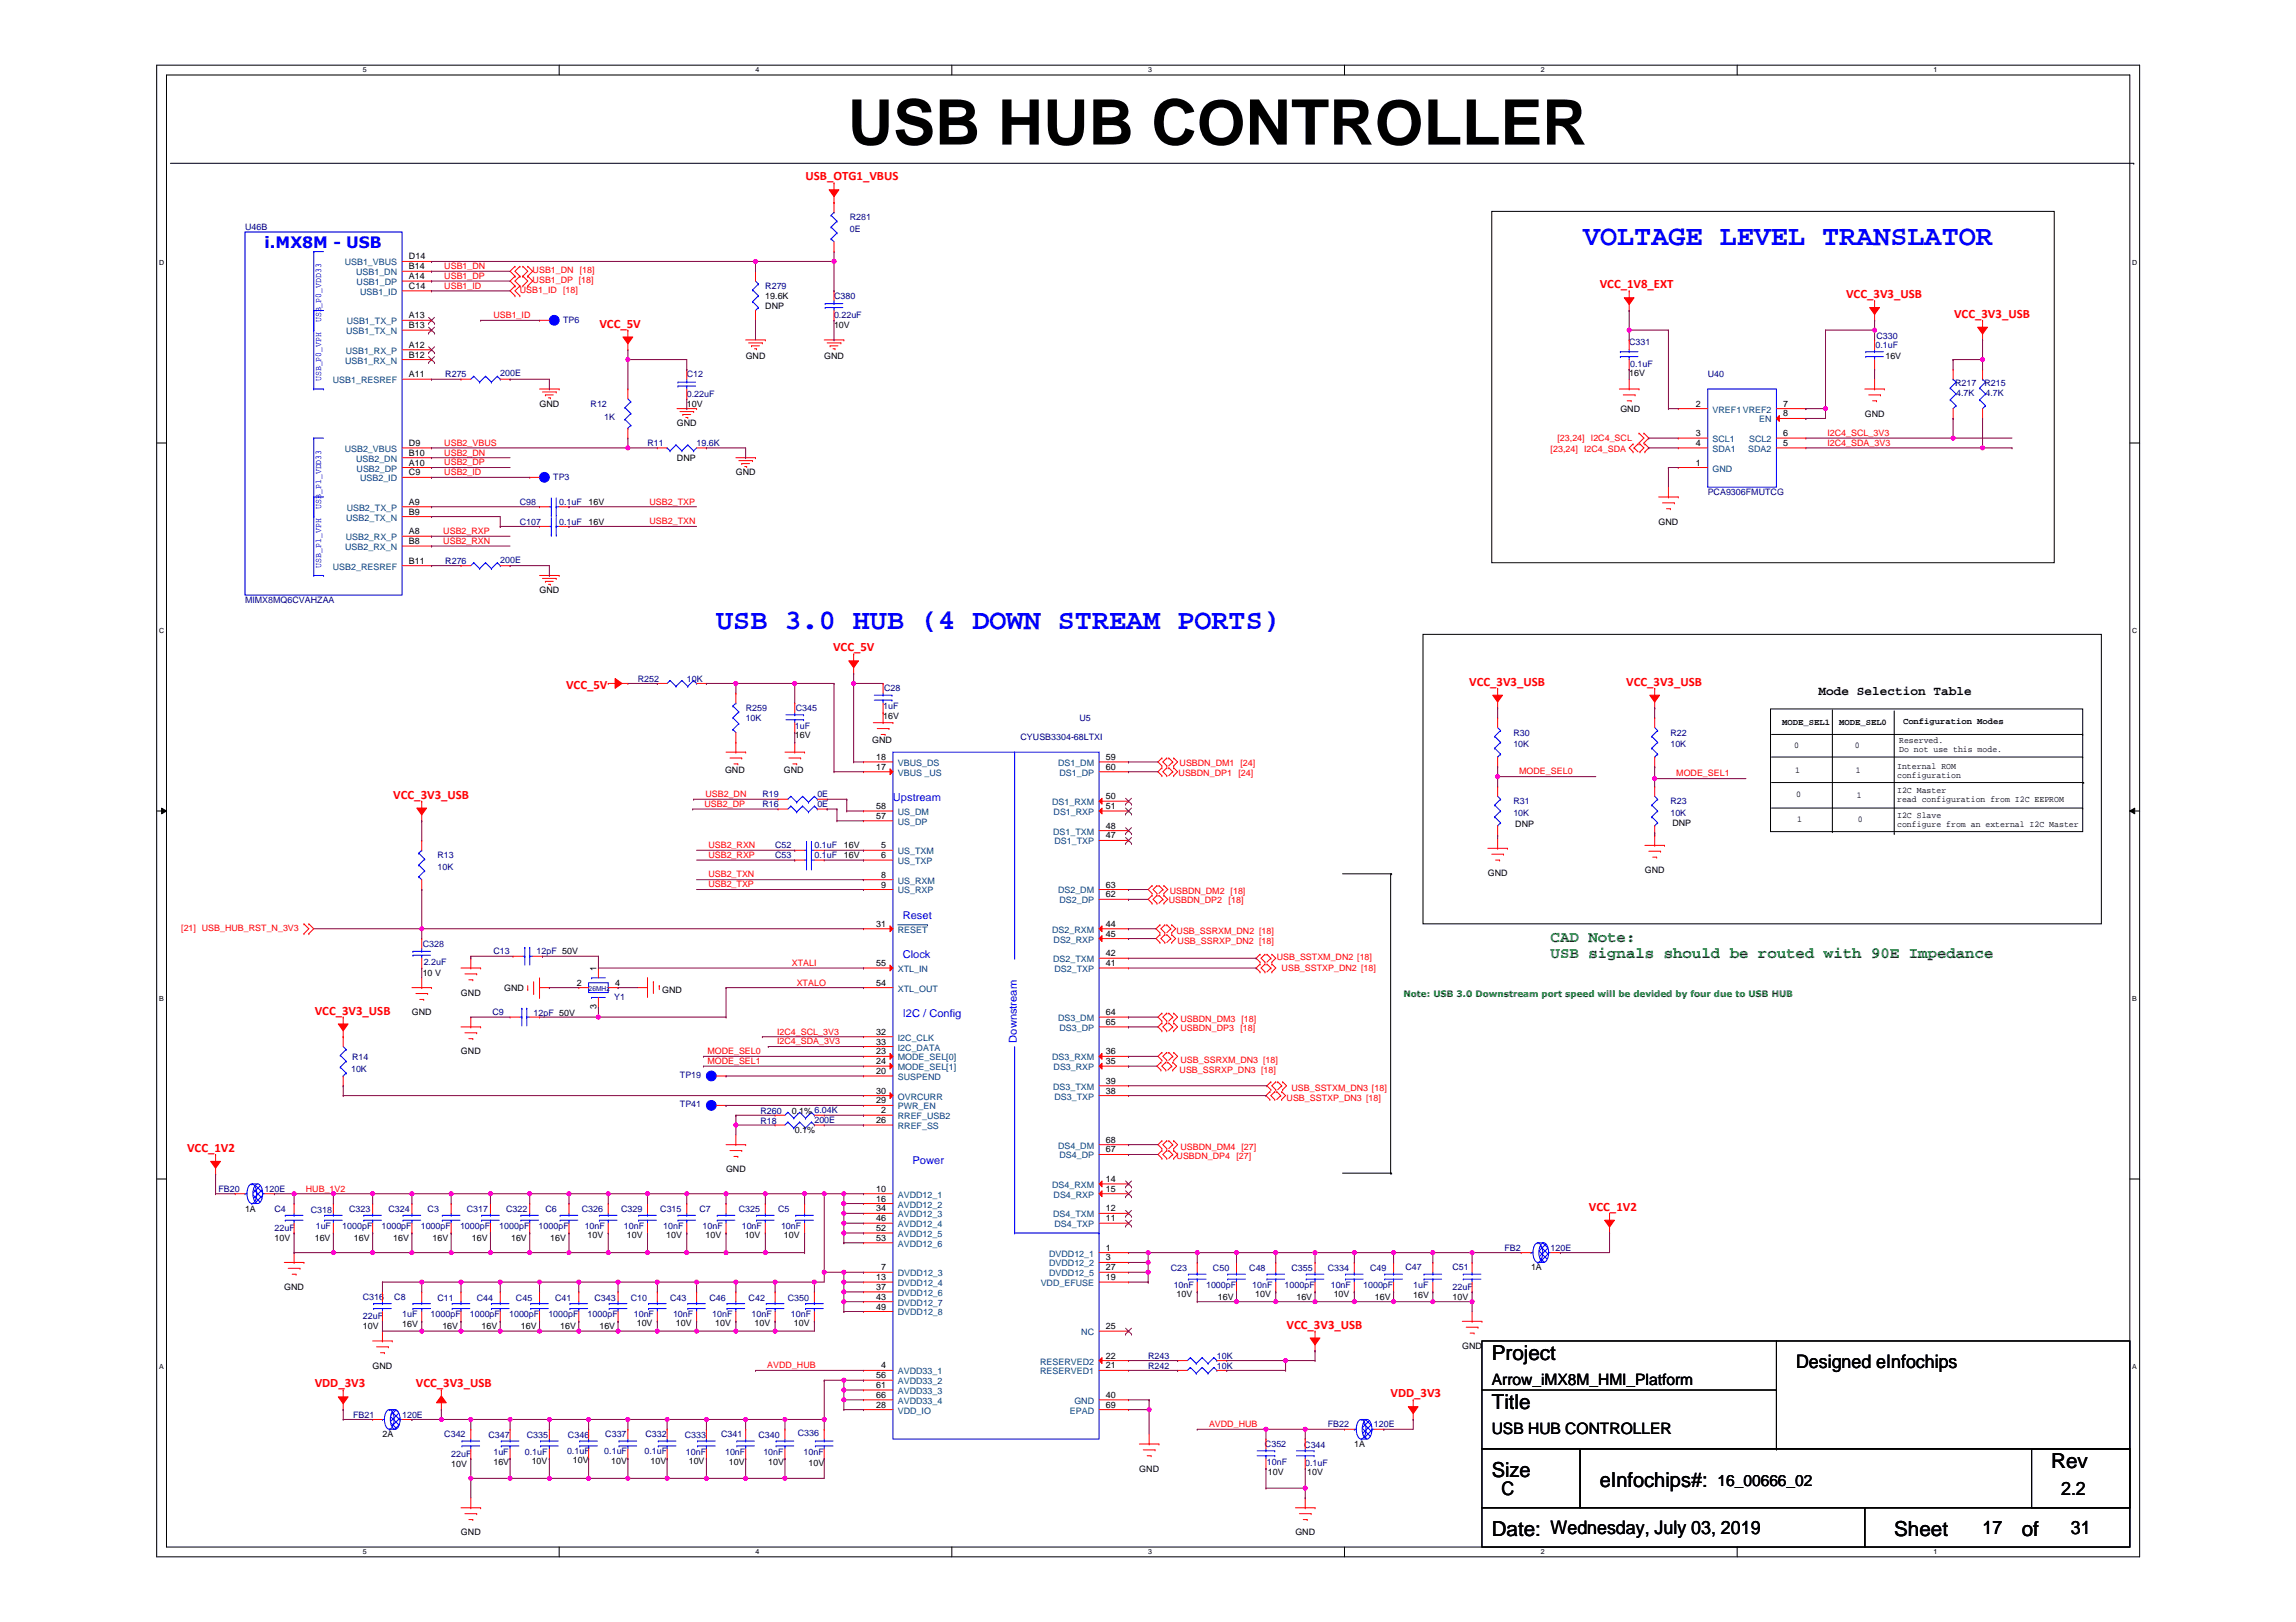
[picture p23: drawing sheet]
<svg xmlns="http://www.w3.org/2000/svg" width="297mm" height="210mm" viewBox="0 0 297 210" stroke-linecap="round" stroke-linejoin="round" font-family="sans-serif">
<defs><g id="words">
<text font-size="8.1" x="109.7" y="18.7">USB HUB CONTROLLER</text>
<g font-size="3.7" fill="#00f">
<text x="204.8" y="31.7">VOLTAGE LEVEL TRANSLATOR</text>
<text x="92.7" y="81.3">USB 3.0 HUB (4 DOWN STREAM PORTS)</text>
</g>
<g font-size="2.7">
<text x="193" y="175.9">Project</text>
<text x="193" y="182.3">Title</text>
<text x="193" y="191.2">Size</text>
<text x="265.4" y="189.9">Rev</text>
<text x="207" y="192.5">eInfochips#:</text>
<text x="193" y="198.8">Date: Wednesday, July 03, 2019</text>
<text x="245.1" y="198.8">Sheet</text>
<text x="261.6" y="198.8">of</text>
</g>
<g font-size="2.4">
<text x="232.4" y="177">Designed eInfochips</text>
<text x="194.3" y="193.5">C</text>
<text x="266.6" y="193.5">2.2</text>
<text x="256.5" y="198.6">17</text>
<text x="267.9" y="198.6">31</text>
</g>
<text font-size="2" fill="#00f" x="34.2" y="32.1">i.MX8M - USB</text>
<g font-size="2" fill="#008000">
<text x="200.6" y="121.9">CAD Note:</text>
<text x="200.6" y="123.9">USB signals should be routed with 90E Impedance</text>
</g>
<g font-size="2">
<text x="193" y="179.2">Arrow_iMX8M_HMI_Platform</text>
<text x="193" y="185.5">USB HUB CONTROLLER</text>
<text x="222.2" y="192.3">16_00666_02</text>
</g>
<g font-size="1.7" fill="#f00">
<text x="104.2" y="23.3">USB_OTG1_VBUS</text>
<text x="207" y="37.3">VCC_1V8_EXT</text>
<text x="238.8" y="38.6">VCC_3V3_USB</text>
<text x="252.8" y="41.1">VCC_3V3_USB</text>
<text x="77.5" y="42.4">VCC_5V</text>
<text x="73.2" y="89.1">VCC_5V</text>
<text x="107.8" y="84.3">VCC_5V</text>
<text x="190.1" y="88.7">VCC_3V3_USB</text>
<text x="210.4" y="88.7">VCC_3V3_USB</text>
<text x="50.9" y="103.4">VCC_3V3_USB</text>
<text x="40.7" y="131.3">VCC_3V3_USB</text>
<text x="24.2" y="149.1">VCC_1V2</text>
<text x="205.6" y="156.7">VCC_1V2</text>
<text x="166.4" y="171.9">VCC_3V3_USB</text>
<text x="40.7" y="179.6">VDD_3V3</text>
<text x="53.8" y="179.6">VCC_3V3_USB</text>
<text x="179.9" y="180.8">VDD_3V3</text>
</g>
<text font-size="1.7" x="235.3" y="89.9">Mode Selection Table</text>
<g font-size="1.4" fill="#00f">
<text x="115.5" y="103.7">Upstream</text>
<text x="116.8" y="118.9">Reset</text>
<text x="116.8" y="124">Clock</text>
<text x="116.8" y="131.6">I2C / Config</text>
<text x="131.5" y="134.9" transform="rotate(-90 131.5 134.9)">Downstream</text>
<text x="118.1" y="150.7">Power</text>
</g>
<g font-size="1.1" fill="#000080">
<text x="31.7" y="29.8">U46B</text>
<text x="109.9" y="28.5">R281</text>
<text x="109.9" y="30">0E</text>
<text x="72.8" y="41.8">TP6</text>
<text x="99" y="37.4">R279</text>
<text x="107.9" y="38.7">C380</text>
<text x="107.9" y="41.2">0.22uF</text>
<text x="210.8" y="44.6">C331</text>
<text x="210.9" y="47.4">0.1uF</text>
<text x="242.6" y="45">0.1uF</text>
<text x="242.8" y="43.9">C330</text>
<text x="57.6" y="48.8">R275</text>
<text x="64.7" y="48.7">200E</text>
<text x="76.4" y="52.6">R12</text>
<text x="88.9" y="48.8">C12</text>
<text x="88.9" y="51.4">0.22uF</text>
<text x="220.9" y="48.8">U40</text>
<text x="252.9" y="50">R217</text>
<text x="253.1" y="51.2">4.7K</text>
<text x="256.7" y="50">R215</text>
<text x="256.9" y="51.2">4.7K</text>
<text x="78.2" y="54.3">1K</text>
<text x="83.8" y="57.7">R11</text>
<text x="90.1" y="57.7">19.6K</text>
<text x="67.3" y="65.3">C98</text>
<text x="71.6" y="62.2">TP3</text>
<text x="72.3" y="65.3">0.1uF</text>
<text x="220.9" y="64.1">PCA9306FMUTCG</text>
<text x="67.3" y="67.9">C107</text>
<text x="72.3" y="67.9">0.1uF</text>
<text x="57.6" y="73">R276</text>
<text x="64.7" y="72.8">200E</text>
<text x="31.7" y="78">MIMX8MQ6CVAHZAA</text>
<text x="82.5" y="88.2">R252</text>
<text x="88.9" y="88.2">10K</text>
<text x="114.4" y="89.5">C28</text>
<text x="96.5" y="92">R259</text>
<text x="96.5" y="93.3">10K</text>
<text x="102.8" y="94.3">1uF</text>
<text x="102.9" y="92">C345</text>
<text x="114.3" y="91.8">1uF</text>
<text x="132" y="95.8">CYUSB3304-68LTXI</text>
<text x="139.7" y="93.3">U5</text>
<text x="195.8" y="95.2">R30</text>
<text x="216.1" y="95.2">R22</text>
<text x="195.8" y="96.7">10K</text>
<text x="216.1" y="96.7">10K</text>
<text x="98.6" y="103.2">R19</text>
<text x="98.6" y="104.5">R16</text>
<text x="105.7" y="103.2">0E</text>
<text x="105.7" y="104.5">0E</text>
<text x="195.8" y="104.1">R31</text>
<text x="195.8" y="105.6">10K</text>
<text x="216.1" y="104.1">R23</text>
<text x="216.1" y="105.6">10K</text>
<text x="56.6" y="111.1">R13</text>
<text x="56.6" y="112.6">10K</text>
<text x="100.3" y="109.8">C52</text>
<text x="100.3" y="111.1">C53</text>
<text x="105.4" y="109.8">0.1uF</text>
<text x="105.4" y="111.1">0.1uF</text>
<text x="54.7" y="122.5">C328</text>
<text x="54.8" y="124.9">2.2uF</text>
<text x="63.8" y="123.5">C13</text>
<text x="69.4" y="123.5">12pF 50V</text>
<text x="63.7" y="131.4">C9</text>
<text x="69" y="131.5">12pF 50V</text>
<text x="79.5" y="129.3">Y1</text>
<text x="45.5" y="137.2">R14</text>
<text x="45.4" y="138.7">10K</text>
<text x="88" y="143.3">TP41</text>
<text x="88" y="139.5">TP19</text>
<text x="98.4" y="144.2">R260</text>
<text x="98.4" y="145.5">R18</text>
<text x="105.4" y="145.4">200E</text>
<text x="28.3" y="154.2">FB20</text>
<text x="34.2" y="154.2">120E</text>
<text x="35.5" y="156.8">C4</text>
<text x="35.5" y="159.3">22uF</text>
<text x="40.2" y="157">C318</text>
<text x="40.8" y="159.1">1uF</text>
<text x="44.3" y="159.1">1000pF</text>
<text x="45.2" y="156.9">C323</text>
<text x="49.4" y="159.1">1000pF</text>
<text x="50.2" y="156.9">C324</text>
<text x="54.4" y="159.1">1000pF</text>
<text x="55.3" y="156.9">C3</text>
<text x="59.5" y="159.1">1000pF</text>
<text x="60.4" y="156.9">C317</text>
<text x="64.6" y="159.1">1000pF</text>
<text x="65.5" y="156.9">C322</text>
<text x="69.7" y="159.1">1000pF</text>
<text x="70.6" y="156.9">C6</text>
<text x="75.3" y="156.9">C326</text>
<text x="75.6" y="159.1">10nF</text>
<text x="80.3" y="156.9">C329</text>
<text x="80.7" y="159.1">10nF</text>
<text x="85.4" y="156.9">C315</text>
<text x="85.8" y="159.1">10nF</text>
<text x="90.5" y="156.9">C7</text>
<text x="90.9" y="159.1">10nF</text>
<text x="95.6" y="156.9">C325</text>
<text x="96" y="159.1">10nF</text>
<text x="100.7" y="156.9">C5</text>
<text x="101" y="159.1">10nF</text>
<text x="194.6" y="161.9">FB2</text>
<text x="200.6" y="161.9">120E</text>
<text x="151.5" y="164.5">C23</text>
<text x="151.8" y="166.7">10nF</text>
<text x="156" y="166.7">1000pF</text>
<text x="156.9" y="164.5">C50</text>
<text x="161.6" y="164.5">C48</text>
<text x="162" y="166.7">10nF</text>
<text x="166.2" y="166.7">1000pF</text>
<text x="167.1" y="164.5">C355</text>
<text x="171.8" y="164.5">C334</text>
<text x="172.2" y="166.7">10nF</text>
<text x="176.4" y="166.7">1000pF</text>
<text x="177.2" y="164.5">C49</text>
<text x="181.8" y="164.4">C47</text>
<text x="182.8" y="166.7">1uF</text>
<text x="187.9" y="164.4">C51</text>
<text x="187.9" y="166.9">22uF</text>
<text x="46.9" y="168.2">C316</text>
<text x="46.9" y="170.8">22uF</text>
<text x="51" y="168.2">C8</text>
<text x="52" y="170.5">1uF</text>
<text x="55.7" y="170.5">1000pF</text>
<text x="56.6" y="168.3">C11</text>
<text x="60.8" y="170.5">1000pF</text>
<text x="61.7" y="168.3">C44</text>
<text x="65.9" y="170.5">1000pF</text>
<text x="66.8" y="168.3">C45</text>
<text x="70.9" y="170.5">1000pF</text>
<text x="71.8" y="168.3">C41</text>
<text x="76" y="170.5">1000pF</text>
<text x="76.9" y="168.3">C343</text>
<text x="81.6" y="168.3">C10</text>
<text x="82" y="170.5">10nF</text>
<text x="86.7" y="168.3">C43</text>
<text x="87.1" y="170.5">10nF</text>
<text x="91.8" y="168.3">C46</text>
<text x="92.2" y="170.5">10nF</text>
<text x="96.9" y="168.3">C42</text>
<text x="97.2" y="170.5">10nF</text>
<text x="101.9" y="168.3">C350</text>
<text x="102.3" y="170.5">10nF</text>
<text x="148.5" y="177.1">R242</text>
<text x="148.5" y="175.8">R243</text>
<text x="157.4" y="177.1">10K</text>
<text x="157.4" y="175.8">10K</text>
<text x="45.7" y="183.5">FB21</text>
<text x="52" y="183.5">120E</text>
<text x="57.5" y="186">C342</text>
<text x="78.3" y="186">C337</text>
<text x="83.5" y="186">C332</text>
<text x="93.3" y="186">C341</text>
<text x="103.2" y="185.9">C336</text>
<text x="171.8" y="184.7">FB22</text>
<text x="177.8" y="184.7">120E</text>
<text x="58.4" y="188.5">22uF</text>
<text x="63.2" y="186.1">C347</text>
<text x="63.8" y="188.3">1uF</text>
<text x="67.9" y="188.3">0.1uF</text>
<text x="68.1" y="186.1">C335</text>
<text x="73.4" y="188.2">0.1uF</text>
<text x="73.5" y="186.1">C346</text>
<text x="78.2" y="188.2">0.1uF</text>
<text x="83.4" y="188.2">0.1uF</text>
<text x="88.6" y="186.1">C333</text>
<text x="88.7" y="188.3">10nF</text>
<text x="93.8" y="188.3">10nF</text>
<text x="98.1" y="186.1">C340</text>
<text x="98.8" y="188.3">10nF</text>
<text x="104" y="188.3">10nF</text>
<text x="163.7" y="187.3">C352</text>
<text x="163.9" y="189.5">10nF</text>
<text x="168.7" y="187.4">C344</text>
<text x="168.9" y="189.7">0.1uF</text>
</g>
<g font-size="1.1" fill="#004080">
<text x="44.6" y="34.3">USB1_VBUS</text>
<text x="46.1" y="35.6">USB1_DN</text>
<text x="44.9" y="42">USB1_TX_P</text>
<text x="46.1" y="36.9">USB1_DP</text>
<text x="46.6" y="38.2">USB1_ID</text>
<text x="44.7" y="47">USB1_RX_N</text>
<text x="44.7" y="45.8">USB1_RX_P</text>
<text x="44.8" y="43.2">USB1_TX_N</text>
<text x="43.1" y="49.6">USB1_RESREF</text>
<text x="221.6" y="53.4">VREF1VREF2</text>
<text x="44.6" y="58.5">USB2_VBUS</text>
<text x="46.1" y="59.7">USB2_DN</text>
<text x="221.6" y="57.2">SCL1</text>
<text x="221.6" y="58.5">SDA1</text>
<text x="226.2" y="58.5">SDA2</text>
<text x="226.3" y="57.2">SCL2</text>
<text x="227.6" y="54.7">EN</text>
<text x="46.1" y="61">USB2_DP</text>
<text x="46.6" y="62.3">USB2_ID</text>
<text x="221.6" y="61">GND</text>
<text x="44.7" y="71.2">USB2_RX_N</text>
<text x="44.7" y="69.9">USB2_RX_P</text>
<text x="44.8" y="67.4">USB2_TX_N</text>
<text x="44.9" y="66.1">USB2_TX_P</text>
<text x="43.1" y="73.7">USB2_RESREF</text>
<text x="116.2" y="100.4">VBUS _US</text>
<text x="116.2" y="99.1">VBUS_DS</text>
<text x="136.9" y="99.1">DS1_DM</text>
<text x="137.1" y="100.4">DS1_DP</text>
<text x="116.2" y="105.5">US_DM</text>
<text x="116.2" y="106.7">US_DP</text>
<text x="136.1" y="104.2">DS1_RXM</text>
<text x="136.3" y="105.5">DS1_RXP</text>
<text x="116.2" y="110.5">US_TXM</text>
<text x="116.2" y="111.8">US_TXP</text>
<text x="136.2" y="108">DS1_TXM</text>
<text x="136.4" y="109.3">DS1_TXP</text>
<text x="116.2" y="114.4">US_RXM</text>
<text x="116.2" y="115.6">US_RXP</text>
<text x="136.9" y="115.6">DS2_DM</text>
<text x="137.1" y="116.9">DS2_DP</text>
<text x="116.2" y="120.7">RESET</text>
<text x="116.2" y="125.8">XTL_IN</text>
<text x="136.1" y="120.7">DS2_RXM</text>
<text x="136.2" y="124.5">DS2_TXM</text>
<text x="136.3" y="122">DS2_RXP</text>
<text x="136.4" y="125.8">DS2_TXP</text>
<text x="116.2" y="128.3">XTL_OUT</text>
<text x="116.2" y="137.2">MODE_SEL[0]</text>
<text x="116.2" y="134.7">I2C_CLK</text>
<text x="116.2" y="135.9">I2C_DATA</text>
<text x="136.1" y="137.2">DS3_RXM</text>
<text x="136.9" y="132.1">DS3_DM</text>
<text x="137.1" y="133.4">DS3_DP</text>
<text x="116.2" y="142.3">OVRCURR</text>
<text x="116.2" y="143.6">PWR_EN</text>
<text x="116.2" y="138.5">MODE_SEL[1]</text>
<text x="116.2" y="139.8">SUSPEND</text>
<text x="136.2" y="141">DS3_TXM</text>
<text x="136.3" y="138.5">DS3_RXP</text>
<text x="136.4" y="142.3">DS3_TXP</text>
<text x="116.2" y="144.8">RREF_USB2</text>
<text x="116.2" y="146.1">RREF_SS</text>
<text x="136.9" y="148.6">DS4_DM</text>
<text x="137.1" y="149.9">DS4_DP</text>
<text x="116.2" y="155">AVDD12_1</text>
<text x="136.1" y="153.7">DS4_RXM</text>
<text x="136.3" y="155">DS4_RXP</text>
<text x="116.2" y="156.3">AVDD12_2</text>
<text x="116.2" y="157.5">AVDD12_3</text>
<text x="116.2" y="158.8">AVDD12_4</text>
<text x="116.2" y="160.1">AVDD12_5</text>
<text x="116.2" y="161.3">AVDD12_6</text>
<text x="136.2" y="157.5">DS4_TXM</text>
<text x="136.4" y="158.8">DS4_TXP</text>
<text x="116.2" y="165.2">DVDD12_3</text>
<text x="116.2" y="166.4">DVDD12_4</text>
<text x="116.2" y="167.7">DVDD12_6</text>
<text x="134.6" y="166.4">VDD_EFUSE</text>
<text x="135.7" y="162.6">DVDD12_1</text>
<text x="135.7" y="163.9">DVDD12_2</text>
<text x="135.7" y="165.2">DVDD12_5</text>
<text x="116.2" y="169">DVDD12_7</text>
<text x="116.2" y="170.2">DVDD12_8</text>
<text x="139.9" y="172.8">NC</text>
<text x="116.2" y="177.9">AVDD33_1</text>
<text x="116.2" y="179.1">AVDD33_2</text>
<text x="134.6" y="177.9">RESERVED1</text>
<text x="134.6" y="176.6">RESERVED2</text>
<text x="116.2" y="180.4">AVDD33_3</text>
<text x="116.2" y="181.7">AVDD33_4</text>
<text x="116.2" y="182.9">VDD_IO</text>
<text x="138.4" y="182.9">EPAD</text>
<text x="139" y="181.7">GND</text>
</g>
<g font-size="1.1">
<text x="52.9" y="33.6">D14</text>
<text x="52.9" y="34.8">B14</text>
<text x="52.9" y="37.4">C14</text>
<text x="52.9" y="41.2">A13</text>
<text x="52.9" y="36.1">A14</text>
<text x="99" y="38.7">19.6K</text>
<text x="99" y="39.9">DNP</text>
<text x="52.9" y="45">A12</text>
<text x="52.9" y="46.3">B12</text>
<text x="52.9" y="42.5">B13</text>
<text x="96.5" y="46.4">GND</text>
<text x="106.6" y="46.4">GND</text>
<text x="107.9" y="42.5">10V</text>
<text x="243.9" y="46.4">16V</text>
<text x="52.9" y="48.8">A11</text>
<text x="69.8" y="52.6">GND</text>
<text x="88.9" y="52.6">10V</text>
<text x="209.6" y="53.3">GND</text>
<text x="210.8" y="48.7">16V</text>
<text x="219.4" y="52.6">2</text>
<text x="230.7" y="53.9">8</text>
<text x="230.7" y="52.6">7</text>
<text x="241.2" y="53.9">GND</text>
<text x="52.9" y="57.7">D9</text>
<text x="52.9" y="59">B10</text>
<text x="87.6" y="55.2">GND</text>
<text x="87.6" y="59.6">DNP</text>
<text x="219.4" y="56.4">3</text>
<text x="219.4" y="57.7">4</text>
<text x="230.7" y="57.7">5</text>
<text x="230.7" y="56.4">6</text>
<text x="52.9" y="61.5">C9</text>
<text x="52.9" y="65.3">A9</text>
<text x="52.9" y="60.2">A10</text>
<text x="76.2" y="65.3">16V</text>
<text x="95.2" y="61.5">GND</text>
<text x="219.4" y="60.2">1</text>
<text x="52.9" y="66.6">B9</text>
<text x="52.9" y="70.4">B8</text>
<text x="52.9" y="69.1">A8</text>
<text x="76.2" y="67.9">16V</text>
<text x="214.6" y="67.9">GND</text>
<text x="52.9" y="72.9">B11</text>
<text x="69.8" y="76.8">GND</text>
<text x="102.8" y="95.6">16V</text>
<text x="114.3" y="93">16V</text>
<text x="230.6" y="93.8">MODE_SEL1</text>
<text x="237.9" y="93.8">MODE_SEL0</text>
<text x="246.2" y="93.7">Configuration Modes</text>
<text x="93.8" y="100">GND</text>
<text x="101.4" y="100">GND</text>
<text x="112.9" y="96.2">GND</text>
<text x="113.3" y="99.6">17</text>
<text x="113.3" y="98.3">18</text>
<text x="143.1" y="99.6">60</text>
<text x="143.1" y="98.3">59</text>
<text x="232.1" y="96.8">0</text>
<text x="232.2" y="100">1</text>
<text x="240" y="96.8">0</text>
<text x="240.1" y="100">1</text>
<text x="245.4" y="99.5">Internal ROM</text>
<text x="245.4" y="100.7">configuration</text>
<text x="245.7" y="96.2">Reserved.</text>
<text x="245.7" y="97.4">Do not use this mode.</text>
<text x="113.3" y="104.7">58</text>
<text x="113.3" y="106">57</text>
<text x="143.1" y="107.2">48</text>
<text x="143.1" y="104.7">51</text>
<text x="143.1" y="103.4">50</text>
<text x="196" y="107">DNP</text>
<text x="216.4" y="106.9">DNP</text>
<text x="232.4" y="103.2">0</text>
<text x="232.5" y="106.4">1</text>
<text x="240.2" y="103.3">1</text>
<text x="240.4" y="106.4">0</text>
<text x="245.4" y="105.9">I2C Slave</text>
<text x="245.4" y="107">configure from an external I2C Master</text>
<text x="245.4" y="102.7">I2C Master</text>
<text x="245.4" y="103.8">read configuration from I2C EEPROM</text>
<text x="109.2" y="109.8">16V</text>
<text x="109.2" y="111.1">16V</text>
<text x="114" y="113.6">8</text>
<text x="114" y="109.8">5</text>
<text x="114" y="111">6</text>
<text x="143.1" y="108.5">47</text>
<text x="192.5" y="113.3">GND</text>
<text x="212.8" y="113">GND</text>
<text x="113.3" y="119.9">31</text>
<text x="114" y="114.9">9</text>
<text x="143.1" y="114.9">63</text>
<text x="143.1" y="119.9">44</text>
<text x="143.1" y="116.1">62</text>
<text x="77.2" y="125.7" transform="rotate(-90 77.2 125.7)">1</text>
<text x="113.3" y="125">55</text>
<text x="143.1" y="125">41</text>
<text x="143.1" y="123.7">42</text>
<text x="143.1" y="121.2">45</text>
<text x="53.3" y="131.4">GND</text>
<text x="54.7" y="126.3">10 V</text>
<text x="59.6" y="128.8">GND</text>
<text x="65.2" y="128.2">GND</text>
<text x="74.6" y="127.6">2</text>
<text x="77.2" y="130.6" transform="rotate(-90 77.2 130.6)">3</text>
<text x="79.6" y="127.6">4</text>
<text x="85.7" y="128.5">GND</text>
<text x="113.3" y="127.6">54</text>
<text x="143.1" y="131.4">64</text>
<text x="59.6" y="136.5">GND</text>
<text x="113.3" y="136.4">23</text>
<text x="113.3" y="137.7">24</text>
<text x="113.3" y="133.9">32</text>
<text x="113.3" y="135.2">33</text>
<text x="143.1" y="132.6">65</text>
<text x="143.1" y="137.7">35</text>
<text x="143.1" y="136.4">36</text>
<text x="113.3" y="141.5">30</text>
<text x="113.3" y="142.8">29</text>
<text x="113.3" y="139">20</text>
<text x="143.1" y="141.5">38</text>
<text x="143.1" y="140.3">39</text>
<text x="102.4" y="144.2">0.1% 6.04K</text>
<text x="102.8" y="146.6">0.1%</text>
<text x="113.3" y="145.3">26</text>
<text x="114" y="144.1">2</text>
<text x="143.1" y="149.1">67</text>
<text x="143.1" y="147.9">68</text>
<text x="93.9" y="151.7">GND</text>
<text x="113.3" y="154.2">10</text>
<text x="113.3" y="155.5">16</text>
<text x="143.1" y="154.2">15</text>
<text x="143.1" y="153">14</text>
<text x="31.7" y="156.8">1A</text>
<text x="35.5" y="160.6">10V</text>
<text x="40.7" y="160.6">16V</text>
<text x="45.8" y="160.6">16V</text>
<text x="50.9" y="160.6">16V</text>
<text x="56" y="160.6">16V</text>
<text x="61" y="160.6">16V</text>
<text x="66.1" y="160.6">16V</text>
<text x="71.2" y="160.6">16V</text>
<text x="76" y="160.2">10V</text>
<text x="81.1" y="160.2">10V</text>
<text x="86.2" y="160.2">10V</text>
<text x="91.3" y="160.2">10V</text>
<text x="96.3" y="160.2">10V</text>
<text x="101.4" y="160.2">10V</text>
<text x="113.3" y="156.8">34</text>
<text x="113.3" y="158">46</text>
<text x="113.3" y="159.3">52</text>
<text x="113.3" y="160.6">53</text>
<text x="143.1" y="158">11</text>
<text x="143.1" y="156.8">12</text>
<text x="143.1" y="161.8">1</text>
<text x="36.8" y="166.9">GND</text>
<text x="113.3" y="165.7">13</text>
<text x="113.3" y="166.9">37</text>
<text x="114" y="164.4">7</text>
<text x="143.1" y="165.7">19</text>
<text x="143.1" y="163.1">3</text>
<text x="143.1" y="164.4">27</text>
<text x="152.2" y="167.8">10V</text>
<text x="162.4" y="167.8">10V</text>
<text x="172.5" y="167.8">10V</text>
<text x="182.8" y="168">16V</text>
<text x="198.1" y="164.4">1A</text>
<text x="46.9" y="172">10V</text>
<text x="52" y="171.8">16V</text>
<text x="57.2" y="172">16V</text>
<text x="62.3" y="172">16V</text>
<text x="67.4" y="172">16V</text>
<text x="72.5" y="172">16V</text>
<text x="77.5" y="172">16V</text>
<text x="82.4" y="171.6">10V</text>
<text x="87.5" y="171.6">10V</text>
<text x="92.5" y="171.6">10V</text>
<text x="97.6" y="171.6">10V</text>
<text x="102.7" y="171.6">10V</text>
<text x="113.3" y="168.2">43</text>
<text x="113.3" y="169.5">49</text>
<text x="143.1" y="172">25</text>
<text x="157.6" y="168.2">16V</text>
<text x="167.7" y="168.2">16V</text>
<text x="177.9" y="168.2">16V</text>
<text x="187.9" y="168.2">10V</text>
<text x="48.2" y="177.1">GND</text>
<text x="113.3" y="178.4">56</text>
<text x="113.3" y="179.6">61</text>
<text x="114" y="177.1">4</text>
<text x="143.1" y="177.1">21</text>
<text x="143.1" y="175.8">22</text>
<text x="189.2" y="174.6">GND</text>
<text x="49.5" y="186">2A</text>
<text x="113.3" y="180.9">66</text>
<text x="113.3" y="182.2">28</text>
<text x="143.1" y="180.9">40</text>
<text x="143.1" y="182.2">69</text>
<text x="58.4" y="189.8">10V</text>
<text x="63.8" y="189.5">16V</text>
<text x="68.8" y="189.4">10V</text>
<text x="74.1" y="189.3">10V</text>
<text x="79.1" y="189.4">10V</text>
<text x="84.2" y="189.4">10V</text>
<text x="89.1" y="189.4">10V</text>
<text x="94.3" y="189.5">10V</text>
<text x="99.4" y="189.5">10V</text>
<text x="104.6" y="189.7">10V</text>
<text x="147.4" y="190.4">GND</text>
<text x="164" y="190.8">10V</text>
<text x="169.1" y="190.9">10V</text>
<text x="175.2" y="187.3">1A</text>
<text x="59.6" y="198.7">GND</text>
<text x="167.6" y="198.7">GND</text>
</g>
<g font-size="1.1" fill="#f00">
<text x="57.5" y="34.8">USB1_DN</text>
<text x="68.9" y="35.4">USB1_DN [18]</text>
<text x="57.5" y="36.1">USB1_DP</text>
<text x="57.5" y="37.4">USB1_ID</text>
<text x="63.8" y="41.2">USB1_ID</text>
<text x="67.3" y="37.9">USB1_ID [18]</text>
<text x="68.9" y="36.6">USB1_DP [18]</text>
<text x="57.5" y="57.7">USB2_VBUS</text>
<text x="57.5" y="58.9">USB2_DN</text>
<text x="200.6" y="58.5">[23,24] I2C4_SDA</text>
<text x="201.5" y="57.1">[23,24] I2C4_SCL</text>
<text x="236.4" y="56.4">I2C4_SCL_3V3</text>
<text x="236.4" y="57.7">I2C4_SDA_3V3</text>
<text x="57.5" y="60.2">USB2_DP</text>
<text x="57.5" y="61.5">USB2_ID</text>
<text x="84" y="65.3">USB2_TXP</text>
<text x="57.4" y="69.1">USB2_RXP</text>
<text x="57.4" y="70.4">USB2_RXN</text>
<text x="84" y="67.8">USB2_TXN</text>
<text x="152.5" y="100.4">USBDN_DP1</text>
<text x="152.6" y="99.1">USBDN_DM1 [24]</text>
<text x="160.2" y="100.4">[24]</text>
<text x="196.5" y="100.2">MODE_SEL0</text>
<text x="216.9" y="100.5">MODE_SEL1</text>
<text x="91.1" y="104.4">USB2_DP</text>
<text x="91.3" y="103.1">USB2_DN</text>
<text x="91.6" y="109.7">USB2_RXN</text>
<text x="91.6" y="111">USB2_RXP</text>
<text x="91.6" y="113.6">USB2_TXN</text>
<text x="91.6" y="114.8">USB2_TXP</text>
<text x="151.2" y="116.9">USBDN_DP2</text>
<text x="151.3" y="115.6">USBDN_DM2 [18]</text>
<text x="159" y="116.9">[18]</text>
<text x="23.4" y="120.5">[21] USB_HUB_RST_N_3V3</text>
<text x="102.4" y="125">XTALI</text>
<text x="152.2" y="120.8">USB_SSRXM_DN2 [18]</text>
<text x="152.3" y="122.1">USB_SSRXP_DN2 [18]</text>
<text x="165.2" y="124.3">USB_SSTXM_DN2 [18]</text>
<text x="165.8" y="125.7">USB_SSTXP_DN2 [18]</text>
<text x="103.1" y="127.6">XTALO</text>
<text x="91.5" y="136.4">MODE_SEL0</text>
<text x="91.5" y="137.7">MODE_SEL1</text>
<text x="100.5" y="133.9">I2C4_SCL_3V3</text>
<text x="100.5" y="135.1">I2C4_SDA_3V3</text>
<text x="152.7" y="132.3">USBDN_DM3 [18]</text>
<text x="152.7" y="133.4">USBDN_DP3</text>
<text x="152.7" y="137.6">USB_SSRXM_DN3 [18]</text>
<text x="160.5" y="133.4">[18]</text>
<text x="152.6" y="138.9">USB_SSRXP_DN3 [18]</text>
<text x="166.4" y="142.4">USB_SSTXP_DN3 [18]</text>
<text x="167.1" y="141.2">USB_SSTXM_DN3 [18]</text>
<text x="152.2" y="149.9">USBDN_DP4</text>
<text x="152.7" y="148.8">USBDN_DM4 [27]</text>
<text x="160" y="149.9">[27]</text>
<text x="39.6" y="154.2">HUB_1V2</text>
<text x="99.3" y="177.1">AVDD_HUB</text>
<text x="156.4" y="184.7">AVDD_HUB</text>
</g>
<g font-size="1.1" fill="#00f">
<text x="41.6" y="41.7" transform="rotate(-90 41.6 41.7)">USB_P0_VDD33</text>
<text x="41.6" y="49.3" transform="rotate(-90 41.6 49.3)">USB_P0_VPH</text>
<text x="41.6" y="65.8" transform="rotate(-90 41.6 65.8)">USB_P1_VDD33</text>
<text x="41.6" y="73.5" transform="rotate(-90 41.6 73.5)">USB_P1_VPH</text>
</g>
<text font-size="1.1" fill="#008000" x="181.6" y="129">Note: USB 3.0 Downstream port speed will be devided by four due to USB HUB</text>
<g font-size=".9">
<text x="46.9" y="9.4">5</text>
<text x="97.7" y="9.4">4</text>
<text x="148.5" y="9.4">3</text>
<text x="199.3" y="9.4">2</text>
<text x="250.1" y="9.4">1</text>
<text x="20.6" y="34.3">D</text>
<text x="275.9" y="34.3">D</text>
<text x="20.6" y="82">C</text>
<text x="275.9" y="82">C</text>
<text x="20.6" y="129.6">B</text>
<text x="275.9" y="129.6">B</text>
<text x="20.6" y="177.2">A</text>
<text x="275.9" y="177.2">A</text>
<text x="46.9" y="201.1">5</text>
<text x="97.7" y="201.1">4</text>
<text x="148.5" y="201.1">3</text>
<text x="199.3" y="201.1">2</text>
<text x="250.1" y="201.1">1</text>
</g>
<text font-size=".9" fill="#000080" x="76.2" y="128.2">26MHz</text>
</g></defs>
<path d="M20.3 8.4h256.5v193.1h-256.5zM21.5 9.7h254v190.5h-254z" fill="none" stroke="#000" stroke-width=".13"/>
<g fill="#fff">
<path d="M46.9 8.6h.5v1h-.5z"/>
<path d="M46.9 200.3h.5v1h-.5z"/>
</g>
<path d="M72.3 8.4v1.3M72.3 200.2v1.3" fill="none" stroke="#000" stroke-width=".13"/>
<g fill="#fff">
<path d="M97.7 8.6h.5v1h-.5z"/>
<path d="M97.7 200.3h.5v1h-.5z"/>
</g>
<path d="M123.1 8.4v1.3M123.1 200.2v1.3" fill="none" stroke="#000" stroke-width=".13"/>
<g fill="#fff">
<path d="M148.5 8.6h.5v1h-.5z"/>
<path d="M148.5 200.3h.5v1h-.5z"/>
</g>
<path d="M173.9 8.4v1.3M173.9 200.2v1.3" fill="none" stroke="#000" stroke-width=".13"/>
<g fill="#fff">
<path d="M199.3 8.6h.5v1h-.5z"/>
<path d="M199.3 200.3h.5v1h-.5z"/>
</g>
<path d="M224.7 8.4v1.3M224.7 200.2v1.3" fill="none" stroke="#000" stroke-width=".13"/>
<g fill="#fff">
<path d="M250.1 8.6h.5v1h-.5z"/>
<path d="M250.1 200.3h.5v1h-.5z"/>
<path d="M20.6 33.5h.6v1h-.6z"/>
<path d="M275.9 33.5h.6v1h-.6z"/>
<path d="M20.6 81.1h.6v1.1h-.6z"/>
<path d="M275.9 81.1h.6v1.1h-.6z"/>
</g>
<path d="M20.3 57.3h1.2M275.5 57.3h1.3" fill="none" stroke="#000" stroke-width=".13"/>
<g fill="#fff">
<path d="M20.6 128.8h.6v1h-.6z"/>
<path d="M275.9 128.8h.6v1h-.6z"/>
</g>
<path d="M20.3 105h1.2M20.9 104.6l.6 .4-.6 .3zM275.5 105l.7-.4v.7zM275.5 105h1.3" fill="none" stroke="#000" stroke-width=".13"/>
<path d="M20.9 104.6l.6 .4-.6 .3zM275.5 105l.7-.4v.7z" fill="#000"/>
<g fill="#fff">
<path d="M20.6 176.4h.6v1h-.6z"/>
<path d="M275.8 176.4h.7v1h-.7z"/>
</g>
<g fill="none" stroke="#000" stroke-width=".13">
<path d="M22 21.1h254M193 27.4h72.8v45.4h-72.8zM276 21.1h.1M184.1 82.1h87.8v37.5h-87.8zM229.1 91.7h40.3v15.9h-40.3zM229.2 98h40.2M229.2 95h40.2M237.1 91.9v15.7M245.1 92v15.9M269.4 98h.1M269.4 95h.1M173.7 113.1h6.3"/>
<path d="M179.9 113.1v38.7M180 113.1h.1M229.2 101.3h40.4M229.2 104.6h40.2M237.1 107.6h.1M245.1 107.9h.1M269.4 104.6h.1M269.6 101.3h.1M20.3 152.6h1.2M173.7 151.8h6.3M179.9 151.8h.1M180 151.8h.1"/>
<path d="M275.5 152.6h1.3"/>
</g>
<path d="M107.9 26.2h.1M107.9 25.3v.9" fill="none" stroke="#f00" stroke-width=".13"/>
<path d="M107.3 24.6h1.2l-.6 .9z" fill-rule="evenodd" fill="#f00"/>
<g fill="none" stroke="#f00" stroke-width=".13">
<path d="M107.3 24.6h1.2l-.6 .9zM107.9 23.7h.1M107.9 23.7v1.4M69.8 50.3h2.5M70.2 50.7h1.8M70.6 51.1h.1M70.6 51.1h1M70.9 51.5h.3M71.2 51.5h.1M72 50.7h.1M72.3 50.3h.1M87.6 52.9h2.5"/>
<path d="M88 53.3h1.7M88.3 53.6h.1M88.3 53.6h1.1M88.7 54h.3M89 54h.1M89.7 53.3h.1M90.1 52.9h.1M95.2 59.2h2.5M95.6 59.6h1.8M96 60h.1M96 60h1M96.5 44h2.5"/>
<path d="M96.9 44.4h1.7M97.2 44.8h.1M97.2 44.8h1M97.4 59.6h.1M97.6 45.1h.3M97.7 59.2h.1M97.9 45.1h.1M98.6 44.4h.1M99 44h.1M106.6 44h2.6M107 44.4h1.8M107.4 44.8h.1"/>
<path d="M107.4 44.8h1M107.8 45.1h.2M108 45.1h.1M108.8 44.4h.1M109.2 44h.1M209.5 50.3h2.5M210 51.1h1.5M210.5 51.9h.5M210.8 50.3h.1M210.8 49.1v1.2M211 51.9h.1M211.5 51.1h.1"/>
<path d="M212 50.3h.1M241.3 50.3h2.5M241.8 51.1h1.5M242.3 51.9h.5M242.5 50.3h.1M242.5 49.1v1.2M242.8 51.9h.1M243.3 51.1h.1M243.8 50.3h.1M69.8 74.5h2.5M70.2 74.9h1.8M70.6 75.2h.1"/>
<path d="M70.6 75.2h1M70.9 75.6h.3M71.2 75.6h.1M72 74.9h.1M72.3 74.5h.1M96.3 60.4h.3M96.6 60.4h.1M93.9 97.3h2.6M94.4 98.1h1.6M94.9 98.9h.6M95.2 97.3h.1M95.2 96.1v1.2"/>
<path d="M95.5 98.9h.1M96 98.1h.1M96.5 97.3h.1M54.6 106.2h.1M54.6 105.3v.9"/>
</g>
<path d="M53.9 104.6h1.3l-.6 .9z" fill-rule="evenodd" fill="#f00"/>
<g fill="none" stroke="#f00" stroke-width=".13">
<path d="M214.6 64.3h2.5M215.1 65.1h1.5M215.6 65.8h.5M215.8 64.3h.1M215.8 63v1.3M216.1 65.8h.1M216.6 65.1h.1M217.1 64.3h.1M53.9 104.6h1.3l-.6 .9zM54.6 103.7h.1M54.6 103.7v1.4M53.3 127.8h2.5"/>
<path d="M53.8 128.6h1.5M54.3 129.3h.5M54.6 127.8h.1M54.6 126.5v1.3M54.8 129.3h.1M55.3 128.6h.1M55.8 127.8h.1M59.6 125.3h2.6M59.6 132.9h2.6M60.1 126h1.6M60.1 133.7h1.6M60.7 126.8h.5"/>
<path d="M60.7 134.4h.5M60.9 125.3h.1M60.9 132.9h.1M60.9 124v1.3M60.9 131.6v1.3M61.2 126.8h.1M61.2 134.4h.1M61.7 126h.1M61.7 133.7h.1M62.2 125.3h.1M62.2 132.9h.1M68.3 128.1h.1"/>
<path d="M68.3 127.6v.5M69 128.6h.1M69 127.1v1.5M69.8 127.8h.1M69.8 129.1h.1M69.8 127.8h1.3M69.8 126.5v2.6M82.5 127.8h1.3M83.8 127.8h.1M83.8 126.5h.1M83.8 126.5v2.6M84.5 127.1h.1"/>
<path d="M84.5 127.1v1.5M85.3 127.6h.1M85.3 127.6v.5M27.9 151.9h.1M27.9 151.1v.8M93.9 148.1h2.6M94.4 148.9h1.6M94.9 149.7h.6M95.2 148.1h.1M95.2 146.9v1.2M95.5 149.7h.1M96 148.9h.1"/>
<path d="M96.5 148.1h.1"/>
</g>
<path d="M27.3 150.3h1.2l-.6 .9z" fill-rule="evenodd" fill="#f00"/>
<g fill="none" stroke="#f00" stroke-width=".13">
<path d="M192.5 109.8h2.5M193 110.5h1.5M193.5 111.3h.5M193.8 109.8h.1M193.8 108.5v1.3M194 111.3h.1M194.5 110.5h.1M195 109.8h.1M212.8 109.4h2.5M213.3 110.2h1.5M213.8 110.9h.5M214.1 109.4h.1"/>
<path d="M214.1 108.1v1.3M214.3 110.9h.1M214.8 110.2h.1M215.3 109.4h.1M27.3 150.3h1.2l-.6 .9zM27.9 149.4h.1M27.9 149.4v1.4M36.8 163.4h2.5M37.3 164.1h1.5M37.8 164.9h.5M38.1 163.4h.1M38.1 162.1v1.3"/>
<path d="M38.3 164.9h.1M38.8 164.1h.1M39.3 163.4h.1M44.4 182.4h.1M44.4 181.5v.9"/>
</g>
<path d="M43.8 180.8h1.2l-.6 .9z" fill-rule="evenodd" fill="#f00"/>
<path d="M44.4 179.9h.1M44.4 179.9v1.4M43.8 180.8h1.2l-.6 .9zM57.1 182.4h.1M57.1 181.5v.9" fill="none" stroke="#f00" stroke-width=".13"/>
<path d="M57.1 180.6l.6 .9h-1.2z" fill-rule="evenodd" fill="#f00"/>
<g fill="none" stroke="#f00" stroke-width=".13">
<path d="M210.8 39.3v.9M210.8 40.2h.1M57.1 179.9h.1M57.1 179.9v1.4M57.1 180.6l.6 .9h-1.2zM59.6 195.1h2.6M60.1 195.9h1.6M60.7 196.6h.5M60.9 195.1h.1M60.9 193.9v1.2M61.2 196.6h.1M61.7 195.9h.1"/>
<path d="M62.2 195.1h.1M147.4 186.9h2.5M147.9 187.6h1.5M148.4 188.4h.5M148.7 186.9h.1M148.7 185.6v1.3M148.9 188.4h.1M149.4 187.6h.1M149.9 186.9h.1"/>
</g>
<path d="M210.1 38.5h1.3l-.6 .9z" fill-rule="evenodd" fill="#f00"/>
<path d="M210.1 38.5h1.3l-.6 .9zM210.8 37.6h.1M210.8 37.6v1.4M81.2 45.3h.1M81.2 44.4v.9" fill="none" stroke="#f00" stroke-width=".13"/>
<path d="M80.6 43.6h1.3l-.7 .9z" fill-rule="evenodd" fill="#f00"/>
<g fill="none" stroke="#f00" stroke-width=".13">
<path d="M80.6 43.6h1.3l-.7 .9zM81.2 42.7h.1M81.2 42.7v1.4M208.2 159.6h.1M208.2 158.7v.9M48.2 173.5h2.6M48.7 174.3h1.5M49.2 175.1h.5M49.5 173.5h.1M49.5 172.3v1.2M49.7 175.1h.1M50.2 174.3h.1"/>
<path d="M50.8 173.5h.1"/>
</g>
<path d="M207.6 157.9h1.3l-.7 .9z" fill-rule="evenodd" fill="#f00"/>
<g fill="none" stroke="#f00" stroke-width=".13">
<path d="M193.8 91.6h.1M193.8 90.7v.9M207.6 157.9h1.3l-.7 .9zM208.2 157h.1M208.2 157v1.4M189.2 171h2.5M189.7 171.8h1.5M190.2 172.5h.5M190.4 171h.1M190.4 169.7v1.3M190.7 172.5h.1M191.2 171.8h.1"/>
<path d="M191.7 171h.1"/>
</g>
<path d="M193.1 90h1.3l-.6 .9z" fill-rule="evenodd" fill="#f00"/>
<path d="M193.1 90h1.3l-.6 .9zM193.8 89.1h.1M193.8 89.1v1.4M214.1 91.6h.1M214.1 90.7v.9" fill="none" stroke="#f00" stroke-width=".13"/>
<path d="M213.4 90h1.3l-.6 .9z" fill-rule="evenodd" fill="#f00"/>
<path d="M242.5 41.5h.1M242.5 40.6v.9M213.4 90h1.3l-.6 .9zM214.1 89.1h.1M214.1 89.1v1.4" fill="none" stroke="#f00" stroke-width=".13"/>
<path d="M241.9 39.8h1.3l-.7 .9z" fill-rule="evenodd" fill="#f00"/>
<path d="M241.9 39.8h1.3l-.7 .9zM242.5 38.9h.1M242.5 38.9v1.4M256.5 44h.1M256.5 43.1v.9" fill="none" stroke="#f00" stroke-width=".13"/>
<path d="M255.9 42.3h1.2l-.6 .9z" fill-rule="evenodd" fill="#f00"/>
<path d="M255.9 42.3h1.2l-.6 .9zM256.5 41.5h.1M256.5 41.5v1.3M170.1 174.8h.1M170.1 173.9v.9" fill="none" stroke="#f00" stroke-width=".13"/>
<path d="M169.5 173.2h1.3l-.7 .8z" fill-rule="evenodd" fill="#f00"/>
<path d="M80.3 88.4h.9M81.2 88.4h.1M169.5 173.2h1.3l-.7 .8zM170.1 172.3h.1M170.1 172.3v1.4" fill="none" stroke="#f00" stroke-width=".13"/>
<path d="M79.6 87.8l.9 .6-.9 .7z" fill-rule="evenodd" fill="#f00"/>
<path d="M78.7 88.4h.1M78.7 88.4h1.4M79.6 87.8l.9 .6-.9 .7zM110.4 87.2h.1M110.4 86.3v.9" fill="none" stroke="#f00" stroke-width=".13"/>
<path d="M109.8 85.5h1.3l-.7 .9z" fill-rule="evenodd" fill="#f00"/>
<g fill="none" stroke="#f00" stroke-width=".13">
<path d="M101.6 97.3h2.5M102.1 98.1h1.5M102.6 98.9h.5M102.8 97.3h.1M102.8 96.1v1.2M103.1 98.9h.1M103.6 98.1h.1M104.1 97.3h.1M109.8 85.5h1.3l-.7 .9zM110.4 84.6h.1M110.4 84.6v1.4M113 93.5h2.5"/>
<path d="M113.5 94.3h1.5M114 95h.5M114.3 93.5h.1M114.3 92.3v1.2M114.5 95h.1M115 94.3h.1M115.5 93.5h.1M182.8 183.7h.1M182.8 182.8v.9"/>
</g>
<path d="M182.2 182h1.3l-.7 .9z" fill-rule="evenodd" fill="#f00"/>
<g fill="none" stroke="#f00" stroke-width=".13">
<path d="M44.4 134.2h.1M44.4 133.3v.9M167.6 195.1h2.5M168.1 195.9h1.5M168.6 196.6h.5M168.9 195.1h.1M168.9 193.9v1.2M169.1 196.6h.1M169.6 195.9h.1M170.1 195.1h.1M182.2 182h1.3l-.7 .9zM182.8 181.2h.1"/>
<path d="M182.8 181.2v1.3"/>
</g>
<path d="M43.8 132.5h1.2l-.6 .9z" fill-rule="evenodd" fill="#f00"/>
<g fill="none" stroke="#f00" stroke-width=".13">
<path d="M66.6 34.5h.1M66.6 35.7h.1M66.6 37h.1M66.6 38.3h.1M66.6 34.5l-.6 .6 .6 .6M66.6 35.7l-.6 .7 .6 .6M66.6 37l-.6 .6 .6 .7M67.3 35.7h.1M67.3 34.5h.1M67.3 37h.1M67.3 38.3h.1M67.3 34.5l-.7 .6 .7 .6"/>
<path d="M67.3 35.7l-.7 .7 .7 .6M67.3 37l-.7 .6 .7 .7M67.6 35.7h.1M67.6 34.5h.1M67.6 37h.1M67.6 34.5l.7 .6-.7 .6M67.6 35.7l.7 .7-.7 .6M68.3 34.5h.1M68.3 35.7h.1M68.3 37h.1M68.3 34.5l.6 .6-.6 .6M68.3 35.7l.6 .7-.6 .6"/>
<path d="M107.9 32.6h.1M107.9 26.2h.1M107.9 26.2v1.3M107.9 31.3v1.3M211.3 58.5h.1M211.3 57.5h.1M211.3 57.5l-.5 .5 .5 .5M211.4 58h.1M211.4 58l.5 .5M211.9 57.5h.1M211.9 57.5l-.5 .5M212 56.1h.1"/>
<path d="M212 57.3h.1M212 56.1l.7 .6-.7 .6M212.2 57.5h.1M212.2 58.5h.1M212.2 57.5l.5 .5-.5 .5M212.7 57.3h.1M212.7 56.1h.1M212.7 56.1l.6 .6-.6 .6M212.8 57.5h.1M212.8 58.5h.1M212.8 57.5l.5 .5-.5 .5M150.3 98.1h.1"/>
<path d="M150.3 99.1h.1M150.3 99.4h.1M150.3 98.1l-.5 .5 .5 .5M150.3 99.4l-.5 .5 .5 .5M151 98.1h.1M151 99.1h.1M151 99.4h.1M151 98.1l-.6 .5 .6 .5M151 99.4l-.6 .5 .6 .5M151.2 98.1h.1M151.2 99.4h.1M151.2 99.4l.5 .5"/>
<path d="M151.2 98.1l.5 .5M151.7 98.6h.1M151.7 99.9h.1M151.7 98.6l-.5 .5M151.7 99.9l-.5 .5M151.8 99.1h.1M151.8 98.1h.1M151.8 99.4h.1M151.8 98.1l.6 .5-.6 .5M151.8 99.4l.6 .5-.6 .5M39.3 119.6h.1M39.3 119.6l.7 .6-.7 .6"/>
<path d="M40 119.6h.1M40 119.6l.6 .6-.6 .6M100.7 103.4h.1M100.7 103.4h1.2M102.8 110h.1M102.8 110h1.3M105.4 110h1.2M105.7 103.4h1.3M106.6 110h.1M107 103.4h.1M149 114.6h.1M149 115.6h.1"/>
<path d="M149 115.9h.1M149 116.9h.1M149 114.6l-.5 .5 .5 .5M149 115.9l-.5 .5 .5 .5M149.7 114.6h.1M149.7 115.6h.1M149.7 115.9h.1M149.7 116.9h.1M149.7 114.6l-.5 .5 .5 .5M149.7 115.9l-.5 .5 .5 .5M149.9 114.6h.1M149.9 115.9h.1"/>
<path d="M149.9 115.9l.5 .5M149.9 114.6l.5 .5M150.1 119.7h.1M150.1 119.7l-.5 .5 .5 .5M150.3 100.4h.1M150.4 115.1h.1M150.4 116.4h.1M150.4 115.1l-.5 .5M150.4 116.4l-.5 .5M150.6 115.6h.1M150.6 114.6h.1M150.6 116.9h.1"/>
<path d="M150.6 115.9h.1M150.6 114.6l.5 .5-.5 .5M150.6 115.9l.5 .5-.5 .5M150.7 119.7h.1M150.7 119.7l-.5 .5 .5 .5M151 119.7h.1M151 100.4h.1M151 119.7l.5 .5M151.6 119.7h.1M151.6 119.7l.5 .5-.5 .5M151.8 100.4h.1M39.3 120.8h.1"/>
<path d="M40 120.8h.1M43.8 132.5h1.2l-.6 .9zM44.4 131.6h.1M44.4 131.6v1.4M150.1 120.7h.1M150.1 121h.1M150.1 122h.1M150.1 121l-.5 .5 .5 .5M150.2 137.5h.1M150.2 138.5h.1M150.2 137.5l-.5 .5 .5 .5M150.3 131.1h.1"/>
<path d="M150.3 132.1h.1M150.3 132.4h.1M150.3 133.4h.1M150.3 136.2h.1M150.3 137.2h.1M150.3 136.2l-.5 .5 .5 .5M150.3 131.1l-.5 .5 .5 .5M150.3 132.4l-.5 .5 .5 .5M150.7 120.7h.1M150.7 121h.1M150.7 122h.1M150.7 121l-.5 .5 .5 .5"/>
<path d="M150.8 137.5h.1M150.8 138.5h.1M150.8 137.5l-.5 .5 .5 .5M151 121h.1M151 131.1h.1M151 132.1h.1M151 132.4h.1M151 133.4h.1M151 136.2h.1M151 137.2h.1M151 121l.5 .5M151 136.2l-.6 .5 .6 .5"/>
<path d="M151 131.1l-.6 .5 .6 .5M151 132.4l-.6 .5 .6 .5M151.1 137.5h.1M151.1 137.5l.5 .5M151.2 131.1h.1M151.2 132.4h.1M151.2 136.2h.1M151.2 132.4l.5 .5M151.2 131.1l.5 .5M151.2 136.2l.5 .5M151.5 120.2h.1M151.5 121.5h.1"/>
<path d="M151.5 120.2l-.5 .5M151.5 121.5l-.5 .5M151.6 120.7h.1M151.6 122h.1M151.6 121h.1M151.6 138h.1M151.6 121l.5 .5-.5 .5M151.6 138l-.5 .5M151.7 131.6h.1M151.7 132.9h.1M151.7 136.7h.1M151.7 138.5h.1"/>
<path d="M151.7 137.5h.1M151.7 136.7l-.5 .5M151.7 131.6l-.5 .5M151.7 132.9l-.5 .5M151.7 137.5l.5 .5-.5 .5M151.8 132.1h.1M151.8 131.1h.1M151.8 133.4h.1M151.8 132.4h.1M151.8 137.2h.1M151.8 136.2h.1M151.8 136.2l.6 .5-.6 .5"/>
<path d="M151.8 131.1l.6 .5-.6 .5M151.8 132.4l.6 .5-.6 .5M163 123.5h.1M163 124.5h.1M163 124.8h.1M163 125.8h.1M163 123.5l-.5 .5 .5 .5M163 124.8l-.5 .5 .5 .5M163.7 123.5h.1M163.7 124.5h.1M163.7 124.8h.1M163.7 125.8h.1"/>
<path d="M163.7 123.5l-.6 .5 .6 .5M163.7 124.8l-.6 .5 .6 .5M163.9 123.5h.1M163.9 124.8h.1M163.9 124.8l.5 .5M163.9 123.5l.5 .5M164.4 124h.1M164.4 125.3h.1M164.4 124l-.5 .5M164.4 125.3l-.5 .5M164.5 124.5h.1M164.5 123.5h.1"/>
<path d="M164.5 125.8h.1M164.5 124.8h.1M164.5 123.5l.6 .5-.6 .5M164.5 124.8l.6 .5-.6 .5M150.3 147.6h.1M150.3 148.6h.1M150.3 148.9h.1M150.3 149.9h.1M150.3 147.6l-.5 .5 .5 .5M150.3 148.9l-.5 .5 .5 .5M151 147.6h.1M151 148.6h.1"/>
<path d="M151 148.9h.1M151 149.9h.1M151 147.6l-.6 .5 .6 .5M151 148.9l-.6 .5 .6 .5M151.2 147.6h.1M151.2 148.9h.1M151.2 148.9l.5 .5M151.2 147.6l.5 .5M151.7 148.1h.1M151.7 149.4h.1M151.7 148.1l-.5 .5M151.7 149.4l-.5 .5"/>
<path d="M151.8 148.6h.1M151.8 147.6h.1M151.8 149.9h.1M151.8 148.9h.1M151.8 147.6l.6 .5-.6 .5M151.8 148.9l.6 .5-.6 .5M164.3 141.3h.1M164.3 142.3h.1M164.3 141.3l-.5 .5 .5 .5M164.4 140h.1M164.4 141h.1M164.4 140l-.5 .5 .5 .5"/>
<path d="M164.9 141.3h.1M164.9 142.3h.1M164.9 141.3l-.5 .5 .5 .5M165.1 140h.1M165.1 141h.1M165.1 140l-.6 .5 .6 .5M165.2 141.3h.1M165.2 141.3l.5 .5M165.3 140h.1M165.3 140l.5 .5M165.7 141.8h.1M165.7 141.8l-.5 .5"/>
<path d="M165.8 140.5h.1M165.8 142.3h.1M165.8 141.3h.1M165.8 140.5l-.5 .5M165.8 141.3l.5 .5-.5 .5M165.9 141h.1M165.9 140h.1M165.9 140l.5 .5-.5 .5M175.2 163.4h.1M175.2 167.2h.1M175.2 163.4v1.2M175.2 165.9v1.3"/>
<path d="M180.3 163.4h.1M180.3 167.2h.1M180.3 163.4v1.2M180.3 165.9v1.3M60.9 185h.1M60.9 188.8h.1M60.9 185v1.2M60.9 187.5v1.3"/>
</g>
<path d="M191.7 173.5h83.8v14h-83.8zM191.7 179.9h38.1M229.8 179.9h.1M229.8 173.5v14M191.7 187.5h12.7v7.6h-12.7zM191.7 195.1h49.6v5.1h-49.6zM204.4 187.5h71.1v7.6h-71.1zM229.8 187.5h.1M241.3 195.1h34.2v5.1h-34.2zM262.8 187.5h12.7v7.6h-12.7z" fill="none" stroke="#000" stroke-width=".13"/>
<g fill="none" stroke="#00f" stroke-width=".13">
<path d="M107.5 30.9h.1M107.5 29.4h.1M107.5 27.9h.1M107.5 30.9l.4 .4M107.5 29.4l.8 .7M107.5 27.9l.8 .7M107.9 27.5h.1M107.9 27.5l-.4 .4M108.3 30.1h.1M108.3 28.6h.1M108.3 30.1l-.8 .8M108.3 28.6l-.8 .8"/>
<path d="M220.9 50.3h8.9v12.7h-8.9zM102.3 103h.1M102.3 103l-.4 .4M102.3 103l.8 .8M103.1 103.8h.1M103.8 103h.1M103.8 103l-.7 .8M103.8 103l.8 .8M104.1 110h.2M104.3 110h.1M104.3 111.2h.1M104.3 108.9v2.3"/>
<path d="M104.6 103.8h.1M105 111.2h.1M105 110h.1M105 110h.4M105 108.9v2.3M105.4 103h.1M105.4 103l-.8 .8M105.4 103l.3 .4M105.7 103.4h.1M174.1 165.5h.1M174.1 164.9h.1M174.1 165.5h2.3"/>
<path d="M174.1 164.9h2.3M175.2 164.9h.1M175.2 165.5h.1M175.2 164.6v.3M175.2 165.5v.4M179.1 165.5h.1M179.1 164.9h.1M179.1 165.5h2.3M179.1 164.9h2.3M180.3 164.9h.1M180.3 165.5h.1M180.3 164.6v.3"/>
<path d="M180.3 165.5v.4M59.8 187.1h.1M59.8 186.5h.1M59.8 187.1h2.3M59.8 186.5h2.3M60.9 186.5h.1M60.9 187.1h.1M60.9 186.2v.3M60.9 187.1v.4"/>
</g>
<path d="M230.2 53.8v.7l-.4-.3z" fill="#f00"/>
<g fill="none" stroke="#f00" stroke-width=".13">
<path d="M59.6 49.1h.1M59.6 49.1h1.3M64.7 49.1h1.3M66 49.1h.1M217.1 52.9h.1M217.1 56.7h.1M217.1 58h.1M217.1 58h3.8M217.1 56.7h3.8M217.1 52.9h3.8M229.8 54.2h3.8M229.8 58h3.8"/>
<path d="M229.8 56.7h3.8M229.8 52.9h3.8M230.2 53.8v.7l-.4-.3zM233.6 54.2h.1M233.6 58h.1M233.6 56.7h.1M233.6 52.9h.1M217.1 60.5h.1M217.1 60.5h3.8M102.8 111.3h.1M102.8 111.3h1.3M105.4 111.3h1.2"/>
<path d="M106.6 111.3h.1"/>
</g>
<g fill="none" stroke="#00f" stroke-width=".13">
<path d="M61.3 48.7h.1M61.3 48.7l-.4 .4M61.3 48.7l.8 .8M62.1 49.5h.1M62.8 48.7h.1M62.8 48.7l-.7 .8M62.8 48.7l.8 .8M63.6 49.5h.1M64.3 48.7h.1M64.3 48.7l-.7 .8M64.3 48.7l.4 .4M64.7 49.1h.1"/>
<path d="M104.1 111.3h.2M104.3 111.3h.1M104.3 112.4h.1M104.3 110.2v2.2M105 112.4h.1M105 111.3h.1M105 111.3h.4M105 110.2v2.2"/>
</g>
<circle cx="71.7" cy="41.4" r=".63" fill="#00f"/>
<g fill="none" stroke="#00f" stroke-width=".13">
<path d="M256.1 51.7h.1M256.1 50.2h.1M256.1 51.7l.8 .8M256.1 50.2l.8 .8M256.5 49.1h.1M256.5 49.1l.4 .4M256.9 52.5h.1M256.9 51h.1M256.9 49.5h.1M256.9 52.5l-.4 .4M256.9 51l-.8 .7M256.9 49.5l-.8 .7"/>
<path d="M71.1 65.6h.2M71.3 65.6h.1M71.3 66.7h.1M71.3 64.4v2.3M72 66.7h.1M72 65.6h.1M72 65.6h.3M72 64.4v2.3M92.8 157.9h.1M92.8 157.3h.1M92.8 157.9h2.3M92.8 157.3h2.3"/>
<path d="M93.9 157.3h.1M93.9 157.9h.1M93.9 157v.3M93.9 157.9v.4M101.9 143.9h.1M101.9 143.9l-.3 .4M101.9 143.9l.8 .8M102.7 144.7h.1M103.5 143.9h.1M103.5 143.9l-.8 .8M103.5 143.9l.7 .8M104.2 144.7h.1"/>
<path d="M105 143.9h.1M105 143.9l-.8 .8M105 143.9l.4 .4M105.4 144.3h.1M58.5 169.3h.1M58.5 168.7h.1M58.5 169.3h2.3M58.5 168.7h2.3M59.6 168.7h.1M59.6 169.3h.1M59.6 168.5v.2M59.6 169.3v.4"/>
<path d="M73.7 169.3h.1M73.7 168.7h.1M73.7 169.3h2.3M73.7 168.7h2.3M74.9 168.7h.1M74.9 169.3h.1M74.9 168.5v.2M74.9 169.3v.4M64.8 187.1h.1M64.8 186.5h.1M64.8 187.1h2.3M64.8 186.5h2.3"/>
<path d="M66 186.5h.1M66 187.1h.1M66 186.2v.3M66 187.1v.4M167.7 188.4h2.3M167.7 187.8h2.3M168.9 187.8h.1M168.9 188.4h.1M168.9 187.5v.3M168.9 188.4v.4M170 188.4h.1M170 187.8h.1"/>
<circle cx="71.7" cy="41.4" r=".63"/>
</g>
<g fill="none" stroke="#f00" stroke-width=".13">
<path d="M69.8 41.5h.1M69.8 41.5h1.3M256.5 54.2h.1M256.5 47.8h.1M256.5 47.8v1.3M256.5 52.9v1.3M69.8 65.6h.1M69.8 65.6h1.3M72.3 65.6h1.3M73.6 65.6h.1M93.9 155.8h.1M93.9 159.6h.1"/>
<path d="M93.9 155.8v1.2M93.9 158.3v1.3M100.3 144.3h.1M100.3 144.3h1.3M105.4 144.3h1.2M106.6 144.3h.1M59.6 167.2h.1M59.6 171h.1M59.6 167.2v1.3M59.6 169.7v1.3M74.9 167.2h.1M74.9 171h.1"/>
<path d="M74.9 167.2v1.3M74.9 169.7v1.3M66 185h.1M66 188.8h.1M66 185v1.2M66 187.5v1.3M168.9 186.2h.1M168.9 190h.1M168.9 186.2v1.3M168.9 188.8v1.2"/>
</g>
<circle cx="92" cy="143" r=".63" fill="#00f"/>
<g fill="none" stroke="#00f" stroke-width=".13">
<path d="M97.4 37.5h.1M97.4 39h.1M97.4 37.5l.7 .8M97.4 39l.7 .8M97.7 36.4l.4 .4M98.1 36.8h.1M98.1 38.3h.1M98.1 39.8h.1M98.1 36.8l-.7 .7M98.1 38.3l-.7 .7M98.1 39.8l-.4 .4M87.7 50h.1"/>
<path d="M87.7 49.5h.1M87.7 50h2.3M87.7 49.5h2.3M88.9 50h.1M88.9 49.5h.1M88.9 49.1v.4M88.9 50v.3M97.7 40.2h.1M102.3 104.3h.1M102.3 104.3l-.4 .4M102.3 104.3l.8 .8M103.1 105.1h.1"/>
<path d="M103.8 104.3h.1M103.8 104.3l-.7 .8M103.8 104.3l.8 .8M104.6 105.1h.1M105.4 104.3h.1M105.4 104.3l-.8 .8M105.4 104.3l.3 .4M105.7 104.7h.1M76.2 127.2h2.5v1.2h-2.5zM76.5 129.1h.1M76.5 126.5h.1M76.5 129.1h1.8"/>
<path d="M76.5 126.5h1.8M48.3 169.3h.1M48.3 168.7h.1M48.3 169.3h2.3M48.3 168.7h2.3M49.5 168.7h.1M49.5 169.3h.1M49.5 168.5v.2M49.5 169.3v.4M169 165.5h.1M169 164.9h.1M169 165.5h2.3"/>
<path d="M169 164.9h2.3M170.1 164.9h.1M170.1 165.5h.1M170.1 164.6v.3M170.1 165.5v.4M69.9 187.1h.1M69.9 186.5h.1M69.9 187.1h2.3M69.9 186.5h2.3M71.1 186.5h.1M71.1 187.1h.1M71.1 186.2v.3"/>
<path d="M71.1 187.1v.4"/>
<circle cx="92" cy="143" r=".63"/>
</g>
<g fill="none" stroke="#f00" stroke-width=".13">
<path d="M97.7 35.1h.1M97.7 35.1v1.3M88.9 47.8h.1M88.9 51.6h.1M88.9 47.8v1.3M88.9 50.3v1.3M97.7 41.5h.1M97.7 40.2v1.3M100.7 104.7h.1M100.7 104.7h1.2M105.7 104.7h1.3M107 104.7h.1"/>
<path d="M74.9 127.8h.1M74.9 127.8h1.3M77.4 125.3h.1M77.4 130.4h.1M77.4 125.3v1.2M77.4 129.1v1.3M78.7 127.8h1.3M80 127.8h.1M92.7 143.1h1.2M93.9 143.1h.1M49.5 167.2h.1M49.5 171h.1"/>
<path d="M49.5 167.2v1.3M49.5 169.7v1.3M170.1 163.4h.1M170.1 167.2h.1M170.1 163.4v1.2M170.1 165.9v1.3M71.1 185h.1M71.1 188.8h.1M71.1 185v1.2M71.1 187.5v1.3"/>
</g>
<circle cx="70.4" cy="61.8" r=".63" fill="#00f"/>
<circle cx="70.4" cy="61.8" r=".63" fill="none" stroke="#00f" stroke-width=".13"/>
<path d="M68.5 61.8h.1M68.5 61.8h1.3" fill="none" stroke="#f00" stroke-width=".13"/>
<path d="M33.1 153.3l.2-.1a1.13 1.13 0 0 1 .7 1.3 1.14 1.14 0 0 1-.7 1.2 1.14 1.14 0 0 1-.6-1.2l.1-.5z" fill-rule="evenodd" fill="#fff"/>
<path d="M33.1 153.3l.2-.1a1.13 1.13 0 0 1 .7 1.3 1.14 1.14 0 0 1-.7 1.2 1.14 1.14 0 0 1-.6-1.2l.1-.5z" fill-rule="evenodd" fill="#00f"/>
<g fill="none" stroke="#00f" stroke-width=".13">
<path d="M71.1 68.1h.2M71.3 68.1h.1M71.3 69.3h.1M71.3 67v2.3M72 69.3h.1M72 68.1h.1M72 68.1h.3M72 67v2.3M86.7 88.1h.1M86.7 88.1l-.4 .3M86.7 88.1l.8 .7M87.5 88.8h.1"/>
<path d="M88.2 88.1h.1M88.2 88.1l-.7 .7M88.2 88.1l.8 .7M89 88.8h.1M89.7 88.1h.1M89.7 88.1l-.7 .7M89.7 88.1l.4 .3M90.1 88.4h.1M31.7 154.5h.1M31.7 154.5h.3M32.3 153.3l.3-.1a1.13 1.13 0 0 1 .6 1.3 1.14 1.14 0 0 1-.6 1.2 1.14 1.14 0 0 1-.6-1.2v-.5zM32.6 155.8h.1"/>
<path d="M32.6 153.2h.1M32.6 155.8h.8M32.6 153.2h.8M33.1 153.3l.2-.1a1.13 1.13 0 0 1 .7 1.3 1.14 1.14 0 0 1-.7 1.2 1.14 1.14 0 0 1-.6-1.2l.1-.5zM34 154.5h.1M34 154.5h.2M42 157.9h.1M42 157.3h.1M42 157.9h2.3M42 157.3h2.3M43.1 157.3h.1M43.1 157.9h.1"/>
<path d="M43.1 157v.3M43.1 157.9v.4M101.9 145.2h.1M101.9 145.2l-.3 .4M101.9 145.2l.8 .8M102.7 146h.1M103.5 145.2h.1M103.5 145.2l-.8 .8M103.5 145.2l.7 .8M104.2 146h.1M105 145.2h.1M105 145.2l-.8 .8"/>
<path d="M105 145.2l.4 .4M105.4 145.6h.1M53.4 169.3h.1M53.4 168.7h.1M53.4 169.3h2.3M53.4 168.7h2.3M54.6 168.7h.1M54.6 169.3h.1M54.6 168.5v.2M54.6 169.3v.4M83.9 169.3h.1M83.9 168.7h.1"/>
<path d="M83.9 169.3h2.3M83.9 168.7h2.3M85 168.7h.1M85 169.3h.1M85 168.5v.2M85 169.3v.4M154 177h.1M154 177l-.4 .3M154 177l.8 .7M154.8 177.7h.1M155.5 177h.1M155.5 177l-.7 .7"/>
<path d="M155.5 177l.8 .7M156.3 177.7h.1M157 177h.1M157 177l-.7 .7M157 177l.4 .3M157.4 177.3h.1M184.2 165.5h.1M184.2 164.9h.1M184.2 165.5h2.3M184.2 164.9h2.3M185.4 164.9h.1M185.4 165.5h.1"/>
<path d="M185.4 164.6v.3M185.4 165.5v.4M75 187.1h.1M75 186.5h.1M75 187.1h2.3M75 186.5h2.3M76.2 186.5h.1M76.2 187.1h.1M76.2 186.2v.3M76.2 187.1v.4M162.6 188.4h2.3M162.6 187.8h2.3"/>
<path d="M163.8 187.8h.1M163.8 188.4h.1M163.8 187.5v.3M163.8 188.4v.4M164.9 188.4h.1M164.9 187.8h.1"/>
</g>
<g fill="none" stroke="#f00" stroke-width=".13">
<path d="M69.8 68.1h.1M69.8 68.1h1.3M72.3 68.1h1.3M73.6 68.1h.1M85 88.4h.1M85 88.4h1.3M90.1 88.4h1.3M91.4 88.4h.1M30.4 154.5h.1M30.4 154.5h1.3M34.2 154.5h1.3M35.5 154.5h.1"/>
<path d="M43.1 155.8h.1M43.1 159.6h.1M43.1 155.8v1.2M43.1 158.3v1.3M100.3 145.6h.1M100.3 145.6h1.3M105.4 145.6h1.2M106.6 145.6h.1M54.6 167.2h.1M54.6 171h.1M54.6 167.2v1.3M54.6 169.7v1.3"/>
<path d="M85 167.2h.1M85 171h.1M85 167.2v1.3M85 169.7v1.3M152.4 177.3h.1M152.4 177.3h1.2M157.4 177.3h1.3M158.7 177.3h.1M185.4 163.4h.1M185.4 167.2h.1M185.4 163.4v1.2M185.4 165.9v1.3"/>
<path d="M76.2 185h.1M76.2 188.8h.1M76.2 185v1.2M76.2 187.5v1.3M163.8 186.2h.1M163.8 190h.1M163.8 186.2v1.3M163.8 188.8v1.2"/>
</g>
<circle cx="92" cy="139.2" r=".63" fill="#00f"/>
<g fill="none" stroke="#00f" stroke-width=".13">
<path d="M80.8 52.8h.1M80.8 54.3h.1M80.8 52.8l.8 .7M80.8 54.3l.8 .7M81.2 55.4h.1M81.2 51.6l.4 .4M81.6 52h.1M81.6 53.5h.1M81.6 55h.1M81.6 52l-.8 .8M81.6 53.5l-.8 .8M81.6 55l-.4 .4"/>
<path d="M193.4 104.2h.1M193.4 105.7h.1M193.4 104.2l.7 .8M193.4 105.7l.7 .8M193.8 106.9h.1M193.8 103l.3 .4M194.1 103.4h.1M194.1 105h.1M194.1 106.5h.1M194.1 103.4l-.7 .8M194.1 105l-.7 .7M194.1 106.5l-.3 .4"/>
<path d="M154 175.7h.1M154 175.7l-.4 .4M154 175.7l.8 .8M154.8 176.5h.1M155.5 175.7h.1M155.5 175.7l-.7 .8M155.5 175.7l.8 .8M156.3 176.5h.1M157 175.7h.1M157 175.7l-.7 .8M157 175.7l.4 .4M157.4 176.1h.1"/>
<path d="M158.8 165.5h.1M158.8 164.9h.1M158.8 165.5h2.3M158.8 164.9h2.3M160 164.9h.1M160 165.5h.1M160 164.6v.3M160 165.5v.4"/>
<circle cx="92" cy="139.2" r=".63"/>
</g>
<g fill="none" stroke="#f00" stroke-width=".13">
<path d="M81.2 50.3h.1M81.2 56.7h.1M81.2 50.3v1.3M81.2 55.4v1.3M193.8 101.8h.1M193.8 108.1h.1M193.8 101.8v1.2M193.8 106.9v1.2M92.7 139.2h1.2M93.9 139.2h.1M152.4 176.1h.1M152.4 176.1h1.2"/>
<path d="M157.4 176.1h1.3M158.7 176.1h.1M160 163.4h.1M160 167.2h.1M160 163.4v1.2M160 165.9v1.3"/>
</g>
<path d="M176.6 183.8l.3-.1a1.13 1.13 0 0 1 .6 1.3 1.14 1.14 0 0 1-.6 1.2 1.14 1.14 0 0 1-.7-1.2l.1-.5z" fill-rule="evenodd" fill="#fff"/>
<path d="M176.6 183.8l.3-.1a1.13 1.13 0 0 1 .6 1.3 1.14 1.14 0 0 1-.6 1.2 1.14 1.14 0 0 1-.7-1.2l.1-.5z" fill-rule="evenodd" fill="#00f"/>
<g fill="none" stroke="#00f" stroke-width=".13">
<path d="M106.8 39.8h.1M106.8 39.3h.1M106.8 39.8h2.2M106.8 39.3h2.2M107.9 39.8h.1M107.9 39.3h.1M107.9 38.9v.4M107.9 39.8v.4M101.7 93.1h2.3M101.7 92.5h2.3M102.8 92.5h.1M102.8 93.1h.1"/>
<path d="M102.8 92.3v.2M102.8 93.1v.4M104 93.1h.1M104 92.5h.1M193.4 95.3h.1M193.4 96.8h.1M193.4 95.3l.7 .8M193.4 96.8l.7 .8M193.8 98h.1M193.8 94.2l.3 .3M194.1 94.5h.1M194.1 96.1h.1"/>
<path d="M194.1 97.6h.1M194.1 94.5l-.7 .8M194.1 96.1l-.7 .7M194.1 97.6l-.3 .4M213.7 104.2h.1M213.7 105.7h.1M213.7 104.2l.8 .8M213.7 105.7l.8 .8M214.1 106.9h.1M214.1 103l.4 .4M214.5 103.4h.1M214.5 105h.1"/>
<path d="M214.5 106.5h.1M214.5 103.4l-.8 .8M214.5 105l-.8 .7M214.5 106.5l-.4 .4M67.6 123.7h.3M67.9 123.7h.1M67.9 122.6h.1M67.9 122.6v2.3M68.5 122.6h.1M68.5 123.7h.1M68.5 123.7h.4M68.5 122.6v2.3"/>
<path d="M36.9 157.9h.1M36.9 157.3h.1M36.9 157.9h2.3M36.9 157.3h2.3M38.1 157.3h.1M38.1 157.9h.1M38.1 157v.3M38.1 157.9v.4M47.1 157.9h.1M47.1 157.3h.1M47.1 157.9h2.3M47.1 157.3h2.3"/>
<path d="M48.2 157.3h.1M48.2 157.9h.1M48.2 157v.3M48.2 157.9v.4M52.1 157.9h.1M52.1 157.3h.1M52.1 157.9h2.3M52.1 157.3h2.3M53.3 157.3h.1M53.3 157.9h.1M53.3 157v.3M53.3 157.9v.4"/>
<path d="M87.7 157.9h.1M87.7 157.3h.1M87.7 157.9h2.3M87.7 157.3h2.3M88.9 157.3h.1M88.9 157.9h.1M88.9 157v.3M88.9 157.9v.4M102.9 157.9h.1M102.9 157.3h.1M102.9 157.9h2.3M102.9 157.3h2.3"/>
<path d="M104.1 157.3h.1M104.1 157.9h.1M104.1 157v.3M104.1 157.9v.4M89 169.3h.1M89 168.7h.1M89 169.3h2.3M89 168.7h2.3M90.1 168.7h.1M90.1 169.3h.1M90.1 168.5v.2M90.1 169.3v.4"/>
<path d="M80.1 187.1h.1M80.1 186.5h.1M80.1 187.1h2.3M80.1 186.5h2.3M81.2 186.5h.1M81.2 187.1h.1M81.2 186.2v.3M81.2 187.1v.4M95.3 187.1h.1M95.3 186.5h.1M95.3 187.1h2.3M95.3 186.5h2.3"/>
<path d="M96.5 186.5h.1M96.5 187.1h.1M96.5 186.2v.3M96.5 187.1v.4M175.2 185h.1M175.2 185h.3M175.8 183.8l.3-.1a1.13 1.13 0 0 1 .6 1.3 1.14 1.14 0 0 1-.6 1.2 1.14 1.14 0 0 1-.6-1.2v-.5zM176.1 186.2h.1M176.1 183.7h.1M176.1 186.2h.8M176.1 183.7h.8M176.6 183.8l.3-.1a1.13 1.13 0 0 1 .6 1.3 1.14 1.14 0 0 1-.6 1.2 1.14 1.14 0 0 1-.7-1.2l.1-.5z"/>
<path d="M177.5 185h.1M177.5 185h.3"/>
</g>
<g fill="none" stroke="#f00" stroke-width=".13">
<path d="M107.9 37.6h.1M107.9 37.6v1.3M107.9 41.5h.1M107.9 40.2v1.3M102.8 91h.1M102.8 94.8h.1M102.8 91v1.3M102.8 93.5v1.3M193.8 92.9h.1M193.8 99.2h.1M193.8 92.9v1.3M193.8 98v1.2"/>
<path d="M214.1 101.8h.1M214.1 108.1h.1M214.1 101.8v1.2M214.1 106.9v1.2M66.4 123.7h.1M66.4 123.7h1.2M68.9 123.7h1.3M70.2 123.7h.1M38.1 155.8h.1M38.1 159.6h.1M38.1 155.8v1.2M38.1 158.3v1.3"/>
<path d="M48.2 155.8h.1M48.2 159.6h.1M48.2 155.8v1.2M48.2 158.3v1.3M53.3 155.8h.1M53.3 159.6h.1M53.3 155.8v1.2M53.3 158.3v1.3M88.9 155.8h.1M88.9 159.6h.1M88.9 155.8v1.2M88.9 158.3v1.3"/>
<path d="M104.1 155.8h.1M104.1 159.6h.1M104.1 155.8v1.2M104.1 158.3v1.3M90.1 167.2h.1M90.1 171h.1M90.1 167.2v1.3M90.1 169.7v1.3M81.2 185h.1M81.2 188.8h.1M81.2 185v1.2M81.2 187.5v1.3"/>
<path d="M96.5 185h.1M96.5 188.8h.1M96.5 185v1.2M96.5 187.5v1.3M173.9 185h.1M173.9 185h1.3M177.8 185h1.2M179 185h.1"/>
</g>
<path d="M50.9 182.5l.2-.1a1.13 1.13 0 0 1 .7 1.3 1.14 1.14 0 0 1-.7 1.3 1.14 1.14 0 0 1-.6-1.3v-.5z" fill-rule="evenodd" fill="#fff"/>
<path d="M50.9 182.5l.2-.1a1.13 1.13 0 0 1 .7 1.3 1.14 1.14 0 0 1-.7 1.3 1.14 1.14 0 0 1-.6-1.3v-.5z" fill-rule="evenodd" fill="#00f"/>
<g fill="none" stroke="#00f" stroke-width=".13">
<path d="M31.7 30h20.3v47h-20.3zM40.6 32.6h.1M40.6 32.6v17.7M40.6 32.6h1.3M40.6 50.3h.1M40.6 40.2h.1M40.6 42.7h.1M40.6 56.7h.1M40.6 56.7v17.8M40.6 40.2h1.3M40.6 50.3h1.3M40.6 56.7h1.3"/>
<path d="M41.9 50.3h.1M86.3 58h.1M86.3 58l.4 .3M86.7 58.3h.1M87.5 57.6h.1M87.5 57.6l.7 .7M87.5 57.6l-.8 .7M88.2 58.3h.1M89 57.6h.1M89 57.6l.7 .7M89 57.6l-.8 .7M89.7 58.3h.1"/>
<path d="M90.1 58l-.4 .3M209.6 46.2h.1M209.6 45.5h.1M209.6 46.2h2.3M209.6 45.5h2.3M210.8 45.5h.1M210.8 46.2h.1M210.8 45.3v.2M210.8 46.2v.3M252.3 51.7h.1M252.3 50.2h.1M252.3 51.7l.8 .8"/>
<path d="M252.3 50.2l.8 .8M252.7 49.1h.1M252.7 49.1l.4 .4M253.1 52.5h.1M253.1 51h.1M253.1 49.5h.1M253.1 52.5l-.4 .4M253.1 51l-.8 .7M253.1 49.5l-.8 .7M40.6 64.3h.1M40.6 66.9h.1M40.6 74.5h.1"/>
<path d="M40.6 64.3h1.3M40.6 74.5h1.3M41.9 74.5h.1M94.8 94.4h.1M94.8 92.9h.1M94.8 91.4h.1M94.8 94.4l.4 .4M94.8 92.9l.8 .7M94.8 91.4l.8 .7M95.2 91h.1M95.2 91l-.4 .4M95.6 93.6h.1"/>
<path d="M95.6 92.1h.1M95.6 93.6l-.8 .8M95.6 92.1l-.8 .8M213.7 95.3h.1M213.7 96.8h.1M213.7 95.3l.8 .8M213.7 96.8l.8 .8M214.1 98h.1M214.1 94.2l.4 .3M214.5 94.5h.1M214.5 96.1h.1M214.5 97.6h.1"/>
<path d="M214.5 94.5l-.8 .8M214.5 96.1l-.8 .7M214.5 97.6l-.4 .4M54.2 113.5h.1M54.2 111.9h.1M54.2 110.4h.1M54.2 113.5l.4 .3M54.2 111.9l.7 .8M54.2 110.4l.7 .8M54.6 110h.1M54.6 110l-.4 .4M54.9 112.7h.1"/>
<path d="M54.9 111.2h.1M54.9 112.7l-.7 .8M54.9 111.2l-.7 .7M53.4 123.6h.1M53.4 123.1h.1M53.4 123.6h2.3M53.4 123.1h2.3M54.6 123.6h.1M54.6 123.1h.1M54.6 122.7v.4M54.6 123.6v.4M67.3 131.6h.2"/>
<path d="M67.5 131.6h.1M67.5 130.5h.1M67.5 130.5v2.3M68.1 130.5h.1M68.1 131.6h.1M68.1 131.6h.4M68.1 130.5v2.3M57.2 157.9h.1M57.2 157.3h.1M57.2 157.9h2.3M57.2 157.3h2.3M58.4 157.3h.1"/>
<path d="M58.4 157.9h.1M58.4 157v.3M58.4 157.9v.4M62.3 157.9h.1M62.3 157.3h.1M62.3 157.9h2.3M62.3 157.3h2.3M63.5 157.3h.1M63.5 157.9h.1M63.5 157v.3M63.5 157.9v.4M77.5 157.9h.1"/>
<path d="M77.5 157.3h.1M77.5 157.9h2.3M77.5 157.3h2.3M78.7 157.3h.1M78.7 157.9h.1M78.7 157v.3M78.7 157.9v.4M82.6 157.9h.1M82.6 157.3h.1M82.6 157.9h2.3M82.6 157.3h2.3M83.8 157.3h.1"/>
<path d="M83.8 157.9h.1M83.8 157v.3M83.8 157.9v.4M68.7 169.3h.1M68.7 168.7h.1M68.7 169.3h2.2M68.7 168.7h2.2M69.8 168.7h.1M69.8 169.3h.1M69.8 168.5v.2M69.8 169.3v.4M94.1 169.3h.1"/>
<path d="M94.1 168.7h.1M94.1 169.3h2.2M94.1 168.7h2.2M95.2 168.7h.1M95.2 169.3h.1M95.2 168.5v.2M95.2 169.3v.4M99.1 169.3h.1M99.1 168.7h.1M99.1 169.3h2.3M99.1 168.7h2.3M100.3 168.7h.1"/>
<path d="M100.3 169.3h.1M100.3 168.5v.2M100.3 169.3v.4M153.7 165.5h.1M153.7 164.9h.1M153.7 165.5h2.3M153.7 164.9h2.3M154.9 164.9h.1M154.9 165.5h.1M154.9 164.6v.3M154.9 165.5v.4M189.3 165.5h.1"/>
<path d="M189.3 164.9h.1M189.3 165.5h2.3M189.3 164.9h2.3M190.4 164.9h.1M190.4 165.5h.1M190.4 164.6v.3M190.4 165.5v.4M49.5 183.7h.1M49.5 183.7h.2M50.1 182.5l.3-.1a1.13 1.13 0 0 1 .6 1.3 1.14 1.14 0 0 1-.6 1.3 1.14 1.14 0 0 1-.7-1.3l.1-.5zM50.4 185h.1M50.4 182.4h.1"/>
<path d="M50.4 185h.7M50.4 182.4h.7M50.9 182.5l.2-.1a1.13 1.13 0 0 1 .7 1.3 1.14 1.14 0 0 1-.7 1.3 1.14 1.14 0 0 1-.6-1.3v-.5zM51.8 183.7h.1M51.8 183.7h.2M85.2 187.1h.1M85.2 186.5h.1M85.2 187.1h2.3M85.2 186.5h2.3M86.3 186.5h.1M86.3 187.1h.1M86.3 186.2v.3"/>
<path d="M86.3 187.1v.4M90.2 187.1h.1M90.2 186.5h.1M90.2 187.1h2.3M90.2 186.5h2.3M91.4 186.5h.1M91.4 187.1h.1M91.4 186.2v.3M91.4 187.1v.4"/>
</g>
<g fill="none" stroke="#f00" stroke-width=".13">
<path d="M52 33.8h3.8M52 37.6h3.8M52 36.4h3.8M52 35.1h3.8M55.8 33.8h.1M55.8 37.6h.1M55.8 36.4h.1M55.8 35.1h.1M52 58h3.8M52 59.2h3.8M52 45.3h3.8M52 41.5h3.8"/>
<path d="M52 46.5h3.8M52 42.7h3.8M52 49.1h3.8M55.8 58h.1M55.8 59.2h.1M55.8 45.3h.1M55.8 41.5h.1M55.8 46.5h.1M55.8 42.7h.1M55.8 49.1h.1M85 58h.1M85 58h1.3"/>
<path d="M90.1 58h1.3M91.4 58h.1M210.8 44h.1M210.8 47.8h.1M210.8 44v1.3M210.8 46.5v1.3M252.7 54.2h.1M252.7 47.8h.1M252.7 47.8v1.3M252.7 52.9v1.3M52 61.8h3.8M52 66.9h3.8"/>
<path d="M52 73.2h3.8M52 70.7h3.8M52 65.6h3.8M52 60.5h3.8M52 69.4h3.8M55.8 61.8h.1M55.8 66.9h.1M55.8 73.2h.1M55.8 70.7h.1M55.8 65.6h.1M55.8 60.5h.1M55.8 69.4h.1"/>
<path d="M95.2 96.1h.1M95.2 89.7h.1M95.2 89.7v1.3M95.2 94.8v1.3M214.1 92.9h.1M214.1 99.2h.1M214.1 92.9v1.3M214.1 98v1.2M54.6 115.1h.1M54.6 108.8h.1M54.6 108.8v1.2M54.6 113.8v1.3"/>
<path d="M54.6 121.5h.1M54.6 125.3h.1M54.6 121.5v1.2M54.6 124v1.3M66 131.6h.1M66 131.6h1.3M68.5 131.6h1.3M69.8 131.6h.1M58.4 155.8h.1M58.4 159.6h.1M58.4 155.8v1.2M58.4 158.3v1.3"/>
<path d="M63.5 155.8h.1M63.5 159.6h.1M63.5 155.8v1.2M63.5 158.3v1.3M78.7 155.8h.1M78.7 159.6h.1M78.7 155.8v1.2M78.7 158.3v1.3M83.8 155.8h.1M83.8 159.6h.1M83.8 155.8v1.2M83.8 158.3v1.3"/>
<path d="M69.8 167.2h.1M69.8 171h.1M69.8 167.2v1.3M69.8 169.7v1.3M95.2 167.2h.1M95.2 171h.1M95.2 167.2v1.3M95.2 169.7v1.3M100.3 167.2h.1M100.3 171h.1M100.3 167.2v1.3M100.3 169.7v1.3"/>
<path d="M154.9 163.4h.1M154.9 167.2h.1M154.9 163.4v1.2M154.9 165.9v1.3M190.4 163.4h.1M190.4 167.2h.1M190.4 163.4v1.2M190.4 165.9v1.3M48.2 183.7h.1M48.2 183.7h1.3M52 183.7h1.3M53.3 183.7h.1"/>
<path d="M86.3 185h.1M86.3 188.8h.1M86.3 185v1.2M86.3 187.5v1.3M91.4 185h.1M91.4 188.8h.1M91.4 185v1.2M91.4 187.5v1.3"/>
</g>
<g fill="none" stroke="#804000" stroke-width=".13">
<path d="M55.4 45.7h.1M55.4 41.8h.1M55.4 46.9h.1M55.4 43.1h.1M55.4 44.9l.8 .8M55.4 41.1l.8 .7M55.4 46.2l.8 .7M55.4 42.3l.8 .8M56.2 44.9l-.8 .8M56.2 41.1l-.8 .7M56.2 46.2l-.8 .7M56.2 42.3l-.8 .8"/>
<path d="M56.2 45.7h.1M56.2 41.8h.1M56.2 46.9h.1M56.2 43.1h.1"/>
</g>
<path d="M199.5 160.9l.2-.1a1.13 1.13 0 0 1 .6 1.3 1.14 1.14 0 0 1-.6 1.3 1.14 1.14 0 0 1-.6-1.3v-.5z" fill-rule="evenodd" fill="#fff"/>
<path d="M199.5 160.9l.2-.1a1.13 1.13 0 0 1 .6 1.3 1.14 1.14 0 0 1-.6 1.3 1.14 1.14 0 0 1-.6-1.3v-.5z" fill-rule="evenodd" fill="#00f"/>
<g fill="none" stroke="#00f" stroke-width=".13">
<path d="M241.4 46.2h.1M241.4 45.5h.1M241.4 46.2h2.3M241.4 45.5h2.3M242.5 45.5h.1M242.5 46.2h.1M242.5 45.3v.2M242.5 46.2v.3M113.1 90.6h2.3M113.1 90h2.3M114.3 90h.1M114.3 90.6h.1"/>
<path d="M114.3 89.7v.3M114.3 90.6v.4M115.4 90.6h.1M115.4 90h.1M115.5 97.3h26.7v88.9h-26.7zM131.3 97.3v26.7M131.3 124h.1M131.3 135.4v24.2M67.4 157.9h.1M67.4 157.3h.1M67.4 157.9h2.3M67.4 157.3h2.3"/>
<path d="M68.5 157.3h.1M68.5 157.9h.1M68.5 157v.3M68.5 157.9v.4M97.9 157.9h.1M97.9 157.3h.1M97.9 157.9h2.3M97.9 157.3h2.3M99 157.3h.1M99 157.9h.1M99 157v.3M99 157.9v.4"/>
<path d="M131.3 159.6h.1M131.3 159.6h10.9M142.2 159.6h.1M63.6 169.3h.1M63.6 168.7h.1M63.6 169.3h2.3M63.6 168.7h2.3M64.7 168.7h.1M64.7 169.3h.1M64.7 168.5v.2M64.7 169.3v.4M104.2 169.3h.1"/>
<path d="M104.2 168.7h.1M104.2 169.3h2.3M104.2 168.7h2.3M105.4 168.7h.1M105.4 169.3h.1M105.4 168.5v.2M105.4 169.3v.4M198.1 162.1h.1M198.1 162.1h.2M198.7 160.9l.3-.1a1.13 1.13 0 0 1 .6 1.3 1.14 1.14 0 0 1-.6 1.3 1.14 1.14 0 0 1-.7-1.3l.1-.5zM199 163.4h.1M199 160.8h.1"/>
<path d="M199 163.4h.7M199 160.8h.7M199.5 160.9l.2-.1a1.13 1.13 0 0 1 .6 1.3 1.14 1.14 0 0 1-.6 1.3 1.14 1.14 0 0 1-.6-1.3v-.5zM200.4 162.1h.1M200.4 162.1h.2"/>
</g>
<g fill="none" stroke="#f00" stroke-width=".13">
<path d="M242.5 44h.1M242.5 47.8h.1M242.5 44v1.3M242.5 46.5v1.3M114.3 88.4h.1M114.3 92.3h.1M114.3 88.4v1.3M114.3 91v1.3M142.2 99.9h3.8M142.2 98.6h3.8M146 99.9h.1M146 98.6h.1"/>
<path d="M142.2 108.8h3.8M142.2 107.5h3.8M146 108.8h.1M146 107.5h.1M68.5 155.8h.1M68.5 159.6h.1M68.5 155.8v1.2M68.5 158.3v1.3M99 155.8h.1M99 159.6h.1M99 155.8v1.2M99 158.3v1.3"/>
<path d="M64.7 167.2h.1M64.7 171h.1M64.7 167.2v1.3M64.7 169.7v1.3M105.4 167.2h.1M105.4 171h.1M105.4 167.2v1.3M105.4 169.7v1.3M196.8 162.1h.1M196.8 162.1h1.3M200.6 162.1h1.3M201.9 162.1h.1"/>
</g>
<path d="M145.6 109.2h.1M145.6 107.9h.1M145.6 108.4l.8 .8M145.6 107.1l.8 .8M146.4 108.4l-.8 .8M146.4 107.1l-.8 .8M146.4 109.2h.1M146.4 107.9h.1" fill="none" stroke="#804000" stroke-width=".13"/>
<path d="M142.6 104.6v.7l-.4-.3z" fill="#f00"/>
<path d="M142.2 105h3.8M142.6 104.6v.7l-.4-.3zM146 105h.1" fill="none" stroke="#f00" stroke-width=".13"/>
<path d="M145.6 105.3h.1M145.6 104.6l.8 .7M146.4 104.6l-.8 .7M146.4 105.3h.1" fill="none" stroke="#804000" stroke-width=".13"/>
<path d="M142.6 103.3v.8l-.4-.4z" fill="#f00"/>
<path d="M142.2 103.7h3.8M142.2 115.1h3.8M142.6 103.3v.8l-.4-.4zM146 103.7h.1M146 115.1h.1" fill="none" stroke="#f00" stroke-width=".13"/>
<path d="M145.6 104.1h.1M145.6 103.3l.8 .8M146.4 103.3l-.8 .8M146.4 104.1h.1" fill="none" stroke="#804000" stroke-width=".13"/>
<path d="M142.6 119.8v.8l-.4-.4z" fill="#f00"/>
<path d="M142.6 119.8v.8l-.4-.4zM142.2 120.2h3.8M142.2 132.9h3.8M142.2 131.6h3.8M146 120.2h.1M146 132.9h.1M146 131.6h.1M142.2 141.8h3.8M142.2 140.5h3.8M146 141.8h.1M146 140.5h.1" fill="none" stroke="#f00" stroke-width=".13"/>
<path d="M142.2 138l.4-.4v.8z" fill="#f00"/>
<path d="M142.2 138l.4-.4v.8zM142.2 138h3.8M146 138h.1" fill="none" stroke="#f00" stroke-width=".13"/>
<path d="M142.6 136.3v.8l-.4-.4z" fill="#f00"/>
<path d="M142.2 136.7h3.8M142.6 136.3v.8l-.4-.4zM146 136.7h.1M142.2 149.4h3.8M142.2 148.1h3.8M142.2 158.3h3.8M142.2 157h3.8M146 149.4h.1M146 148.1h.1M146 158.3h.1M146 157h.1" fill="none" stroke="#f00" stroke-width=".13"/>
<path d="M145.6 158.7h.1M145.6 157.4h.1M145.6 157.9l.8 .8M145.6 156.6l.8 .8M146.4 157.9l-.8 .8M146.4 156.6l-.8 .8M146.4 158.7h.1M146.4 157.4h.1" fill="none" stroke="#804000" stroke-width=".13"/>
<path d="M115.1 119.8l.4 .4-.4 .4z" fill="#f00"/>
<path d="M115.1 119.8l.4 .4-.4 .4zM111.7 120.2h.1M111.7 120.2h3.8" fill="none" stroke="#f00" stroke-width=".13"/>
<path d="M116.2 119.7h3.8M120 119.7h.1" fill="none" stroke="#004080" stroke-width=".13"/>
<path d="M115.1 99.5l.4 .4-.4 .4z" fill="#f00"/>
<path d="M111.7 99.9h.1M111.7 99.9h3.8M115.1 99.5l.4 .4-.4 .4z" fill="none" stroke="#f00" stroke-width=".13"/>
<path d="M115.1 124.9l.4 .4-.4 .4z" fill="#f00"/>
<g fill="none" stroke="#f00" stroke-width=".13">
<path d="M111.7 113.8h.1M111.7 115.1h.1M111.7 110h.1M111.7 111.3h.1M111.7 105h.1M111.7 106.2h.1M111.7 113.8h3.8M111.7 115.1h3.8M111.7 110h3.8M111.7 111.3h3.8M111.7 105h3.8M111.7 106.2h3.8"/>
<path d="M142.2 116.4h3.8M146 116.4h.1M111.7 125.3h.1M111.7 127.8h.1M111.7 125.3h3.8M111.7 127.8h3.8M115.1 124.9l.4 .4-.4 .4zM142.2 125.3h3.8M142.2 124h3.8M146 125.3h.1M146 124h.1"/>
</g>
<path d="M142.6 121.1v.7l-.4-.3z" fill="#f00"/>
<path d="M142.2 121.5h3.8M142.6 121.1v.7l-.4-.3zM146 121.5h.1" fill="none" stroke="#f00" stroke-width=".13"/>
<path d="M142.6 154.1v.8l-.4-.4z" fill="#f00"/>
<path d="M142.2 154.5h3.8M142.6 154.1v.8l-.4-.4zM146 154.5h.1" fill="none" stroke="#f00" stroke-width=".13"/>
<path d="M145.6 154.9h.1M145.6 154.1l.8 .8M146.4 154.1l-.8 .8M146.4 154.9h.1" fill="none" stroke="#804000" stroke-width=".13"/>
<path d="M142.6 152.8v.8l-.4-.4z" fill="#f00"/>
<path d="M142.2 153.2h3.8M142.6 152.8v.8l-.4-.4zM146 153.2h.1M142.2 181.2h3.8M146 181.2h.1" fill="none" stroke="#f00" stroke-width=".13"/>
<path d="M145.6 153.6h.1M145.6 152.8l.8 .8M146.4 152.8l-.8 .8M146.4 153.6h.1" fill="none" stroke="#804000" stroke-width=".13"/>
<path d="M115.1 141.4l.4 .4-.4 .4z" fill="#f00"/>
<path d="M111.7 141.8h.1M111.7 143.1h.1M111.7 141.8h3.8M111.7 143.1h3.8M115.1 141.4l.4 .4-.4 .4zM142.2 172.3h3.8M142.2 177.3h3.8M146 172.3h.1M146 177.3h.1" fill="none" stroke="#f00" stroke-width=".13"/>
<path d="M145.6 172.7h.1M145.6 171.9l.8 .8M146.4 171.9l-.8 .8M146.4 172.7h.1" fill="none" stroke="#804000" stroke-width=".13"/>
<path d="M142.6 175.7v.8l-.4-.4z" fill="#f00"/>
<path d="M142.2 176.1h3.8M142.6 175.7v.8l-.4-.4zM146 176.1h.1" fill="none" stroke="#f00" stroke-width=".13"/>
<path d="M115.1 136.3l.4 .4-.4 .4z" fill="#f00"/>
<path d="M111.7 136.7h.1M111.7 136.7h3.8M115.1 136.3l.4 .4-.4 .4z" fill="none" stroke="#f00" stroke-width=".13"/>
<path d="M115.1 137.6l.4 .4-.4 .4z" fill="#f00"/>
<g fill="none" stroke="#f00" stroke-width=".13">
<path d="M59.6 73.2h.1M59.6 73.2h1.3M64.7 73.2h1.3M66 73.2h.1M111.7 98.6h.1M111.7 98.6h3.8M44.4 134.2h.1M44.4 134.2v1.2M44.4 139.2v1.3M111.7 138h.1M111.7 134.2h.1M111.7 135.4h.1"/>
<path d="M111.7 139.2h.1M111.7 138h3.8M111.7 134.2h3.8M111.7 135.4h3.8M111.7 139.2h3.8M115.1 137.6l.4 .4-.4 .4zM44.4 140.5h.1M73.6 155.8h.1M73.6 159.6h.1M73.6 155.8v1.2M73.6 158.3v1.3M111.7 154.5h.1"/>
<path d="M111.7 155.8h.1M111.7 157h.1M111.7 158.3h.1M111.7 159.6h.1M111.7 144.3h.1M111.7 145.6h.1M111.7 154.5h3.8M111.7 155.8h3.8M111.7 157h3.8M111.7 158.3h3.8M111.7 159.6h3.8M111.7 144.3h3.8"/>
<path d="M111.7 145.6h3.8M80 167.2h.1M80 171h.1M80 167.2v1.3M80 169.7v1.3M111.7 160.8h.1M111.7 164.6h.1M111.7 165.9h.1M111.7 167.2h.1M111.7 168.5h.1M111.7 169.7h.1M111.7 177.3h.1"/>
<path d="M111.7 178.6h.1M111.7 179.9h.1M111.7 165.9h3.8M111.7 160.8h3.8M111.7 164.6h3.8M111.7 167.2h3.8M111.7 168.5h3.8M111.7 169.7h3.8M111.7 177.3h3.8M111.7 178.6h3.8M111.7 179.9h3.8M142.2 165.9h3.8"/>
<path d="M142.2 162.1h3.8M142.2 163.4h3.8M142.2 164.6h3.8M146 165.9h.1M146 162.1h.1M146 163.4h.1M146 164.6h.1M165.1 163.4h.1M165.1 167.2h.1M165.1 163.4v1.2M165.1 165.9v1.3M101.6 185h.1"/>
<path d="M101.6 188.8h.1M101.6 185v1.2M101.6 187.5v1.3M106.6 185h.1M106.6 188.8h.1M106.6 185v1.2M106.6 187.5v1.3M111.7 181.2h.1M111.7 182.4h.1M111.7 181.2h3.8M111.7 182.4h3.8M142.2 182.4h3.8"/>
<path d="M146 182.4h.1"/>
</g>
<g fill="none" stroke="#00f" stroke-width=".13">
<path d="M61.3 72.8h.1M61.3 72.8l-.4 .4M61.3 72.8l.8 .8M62.1 73.6h.1M62.8 72.8h.1M62.8 72.8l-.7 .8M62.8 72.8l.8 .8M63.6 73.6h.1M64.3 72.8h.1M64.3 72.8l-.7 .8M64.3 72.8l.4 .4M64.7 73.2h.1"/>
<path d="M44 136.6h.1M44 138.1h.1M44 136.6l.8 .7M44 138.1l.8 .8M44.4 139.2h.1M44.4 135.4l.4 .4M44.8 135.8h.1M44.8 137.3h.1M44.8 138.9h.1M44.8 135.8l-.8 .8M44.8 137.3l-.8 .8M44.8 138.9l-.4 .3"/>
<path d="M72.5 157.9h.1M72.5 157.3h.1M72.5 157.9h2.3M72.5 157.3h2.3M73.6 157.3h.1M73.6 157.9h.1M73.6 157v.3M73.6 157.9v.4M78.8 169.3h.1M78.8 168.7h.1M78.8 169.3h2.3M78.8 168.7h2.3"/>
<path d="M80 168.7h.1M80 169.3h.1M80 168.5v.2M80 169.3v.4M163.9 165.5h.1M163.9 164.9h.1M163.9 165.5h2.3M163.9 164.9h2.3M165.1 164.9h.1M165.1 165.5h.1M165.1 164.6v.3M165.1 165.5v.4"/>
<path d="M100.4 187.1h.1M100.4 186.5h.1M100.4 187.1h2.3M100.4 186.5h2.3M101.6 186.5h.1M101.6 187.1h.1M101.6 186.2v.3M101.6 187.1v.4M105.5 187.1h.1M105.5 186.5h.1M105.5 187.1h2.3M105.5 186.5h2.3"/>
<path d="M106.6 186.5h.1M106.6 187.1h.1M106.6 186.2v.3M106.6 187.1v.4"/>
</g>
<path d="M55.8 33.8h.1M55.8 33.8h41.9" fill="none" stroke="#800040" stroke-width=".13"/>
<circle cx="97.7" cy="33.8" r=".25" fill="#f0f"/>
<circle cx="97.7" cy="33.8" r=".25" fill="none" stroke="#f0f" stroke-width=".13"/>
<path d="M97.7 33.8h.1M97.7 33.8v1.3M97.7 33.8h10.2M107.9 33.8h.1M107.9 32.6v1.2" fill="none" stroke="#800040" stroke-width=".13"/>
<circle cx="107.9" cy="33.8" r=".25" fill="#f0f"/>
<circle cx="107.9" cy="33.8" r=".25" fill="none" stroke="#f0f" stroke-width=".13"/>
<g fill="none" stroke="#800040" stroke-width=".13">
<path d="M55.8 35.1h.1M55.8 36.4h.1M55.8 37.6h.1M55.8 35.1h10.2M55.8 36.4h10.2M55.8 37.6h10.2M62.2 41.5h.1M62.2 41.5h7.6M81.2 46.5h.1M81.2 45.3v1.2M81.2 46.5h7.7M97.7 41.5h.1"/>
<path d="M97.7 41.5v2.5M107.9 44h.1M107.9 41.5v2.5"/>
</g>
<circle cx="81.2" cy="46.5" r=".25" fill="#f0f"/>
<circle cx="81.2" cy="46.5" r=".25" fill="none" stroke="#f0f" stroke-width=".13"/>
<g fill="none" stroke="#800040" stroke-width=".13">
<path d="M55.8 49.1h.1M55.8 49.1h3.8M66 49.1h.1M66 49.1h5.1v1.2M71.1 50.3h.1M81.2 46.5h.1M81.2 58h.1M81.2 46.5v3.8M81.2 56.7v1.3M88.9 47.8h.1M88.9 52.9h.1M88.9 46.5v1.3"/>
<path d="M88.9 51.6v1.3"/>
</g>
<circle cx="81.2" cy="58" r=".25" fill="#f0f"/>
<circle cx="81.2" cy="58" r=".25" fill="none" stroke="#f0f" stroke-width=".13"/>
<g fill="none" stroke="#800040" stroke-width=".13">
<path d="M55.8 58h.1M55.8 59.2h.1M55.8 58h29.2M55.8 59.2h10.2M81.2 58h.1M91.4 58h.1M91.4 58h5.1v1.2M96.5 59.2h.1M210.8 40.2h.1M210.8 42.7h.1M210.8 40.2v2.5M210.8 42.7h5"/>
<path d="M242.5 41.5h.1M242.5 41.5v1.2M55.8 60.5h.1M55.8 61.8h.1M55.8 69.4h.1M55.8 70.7h.1M55.8 73.2h.1M55.8 60.5h10.2M55.8 61.8h12.7M55.8 69.4h10.2M55.8 70.7h10.2M55.8 73.2h3.8"/>
<path d="M66 73.2h.1M66 73.2h5.1v1.3M71.1 74.5h.1"/>
</g>
<circle cx="210.8" cy="42.7" r=".25" fill="#f0f"/>
<circle cx="210.8" cy="42.7" r=".25" fill="none" stroke="#f0f" stroke-width=".13"/>
<path d="M210.8 42.7h.1M210.8 42.7v1.3M215.8 42.7h.1M215.8 42.7v10.2M236.2 42.7h.1M236.2 42.7h6.3" fill="none" stroke="#800040" stroke-width=".13"/>
<circle cx="242.5" cy="42.7" r=".25" fill="#f0f"/>
<circle cx="242.5" cy="42.7" r=".25" fill="none" stroke="#f0f" stroke-width=".13"/>
<path d="M236.2 42.7h.1M236.2 42.7v10.2" fill="none" stroke="#800040" stroke-width=".13"/>
<circle cx="236.2" cy="52.9" r=".25" fill="#f0f"/>
<circle cx="236.2" cy="52.9" r=".25" fill="none" stroke="#f0f" stroke-width=".13"/>
<path d="M242.5 42.7h.1M242.5 42.7v1.3M81.2 88.4h3.8M85 88.4h.1M91.4 88.4h.1M91.4 88.4h11.4M95.2 88.4h.1" fill="none" stroke="#800040" stroke-width=".13"/>
<circle cx="102.8" cy="88.4" r=".25" fill="#f0f"/>
<circle cx="102.8" cy="88.4" r=".25" fill="none" stroke="#f0f" stroke-width=".13"/>
<circle cx="95.2" cy="88.4" r=".25" fill="#f0f"/>
<circle cx="95.2" cy="88.4" r=".25" fill="none" stroke="#f0f" stroke-width=".13"/>
<g fill="none" stroke="#800040" stroke-width=".13">
<path d="M210.8 47.8h.1M210.8 47.8v1.3M213.3 56.7h.1M213.3 56.7h3.8M215.8 52.9h.1M215.8 52.9h1.3M233.6 52.9h.1M233.6 54.2h.1M233.6 52.9h2.6M233.6 56.7h19.1M236.2 52.9h.1M236.2 52.9v1.3h-2.6"/>
<path d="M242.5 47.8h.1M242.5 47.8v1.3M252.7 56.7h.1M95.2 88.4h.1M95.2 88.4v1.3M107.9 88.4h.1M107.9 99.9h.1M107.9 88.4v11.5M107.9 99.9h3.8"/>
</g>
<circle cx="252.7" cy="56.7" r=".25" fill="#f0f"/>
<circle cx="252.7" cy="56.7" r=".25" fill="none" stroke="#f0f" stroke-width=".13"/>
<g fill="none" stroke="#800040" stroke-width=".13">
<path d="M213.3 58h.1M213.3 58h3.8M233.6 58h22.9M256.5 58h.1M215.8 60.5h.1M215.8 60.5v2.5M215.8 60.5h1.3M54.6 106.2h.1M54.6 115.1h.1M54.6 106.2v2.6M54.6 115.1v5.1M89.6 104.7h.1"/>
<path d="M89.6 104.7h11.1M89.7 103.4h.1M89.7 103.4h11M90.1 110h12.7M90.1 111.3h12.7M90.1 113.8h21.6M90.1 115.1h21.6M102.8 110h.1M102.8 111.3h.1M107 103.4h.1M107 104.7h.1M107 103.4h2.6"/>
<path d="M107 104.7h1.3M108.3 104.7h.1M108.3 106.2h.1M108.3 104.7v1.5M108.3 106.2h3.4M109.6 103.4h.1M109.6 105h.1M109.6 103.4v1.6M109.6 105h2.1M111.7 113.8h.1M111.7 115.1h.1M146 115.1h.1"/>
<path d="M146 116.4h.1M146 115.1h2.5M146 116.4h2.5M40.6 120.2h71.1M54.6 120.2h.1"/>
</g>
<circle cx="54.6" cy="120.2" r=".25" fill="#f0f"/>
<circle cx="54.6" cy="120.2" r=".25" fill="none" stroke="#f0f" stroke-width=".13"/>
<g fill="none" stroke="#800040" stroke-width=".13">
<path d="M193.8 91.6h.1M193.8 91.6v1.3M214.1 91.6h.1M214.1 91.6v1.3M54.6 120.2h.1M54.6 125.3h.1M54.6 120.2v1.3M54.6 125.3v1.2M60.9 123.7h.1M60.9 124h.1M60.9 131.6h.1M60.9 123.7h5.5"/>
<path d="M60.9 123.7v.3M60.9 131.6h5.1M70.2 123.7h.1M70.2 123.7h7.2M77.4 123.7h.1M77.4 123.7v1.6h34.3M91 136.7h.1M91 138h.1M91 136.7h20.7M91 138h20.7M93.9 139.2h.1M93.9 139.2h17.8"/>
<path d="M98.6 134.2h.1M98.6 134.2h13.1M99.4 135.4h.1M99.4 135.4h12.3M111.7 125.3h.1M146 120.2h.1M146 121.5h.1M146 131.6h.1M146 132.9h.1M146 136.7h.1M146 138h.1M146 120.2h3.6"/>
<path d="M146 121.5h3.6M146 124h16.5M146 125.3h16.5M146 131.6h3.8M146 132.9h3.8M146 136.7h3.8M146 138h3.7M162.5 124h.1M162.5 125.3h.1M95.2 144.3h.1M95.2 144.3v1.3M146 140.5h17.9"/>
<path d="M146 141.8h17.8M163.8 141.8h.1M163.9 140.5h.1"/>
</g>
<circle cx="95.2" cy="145.6" r=".25" fill="#f0f"/>
<circle cx="95.2" cy="145.6" r=".25" fill="none" stroke="#f0f" stroke-width=".13"/>
<g fill="none" stroke="#800040" stroke-width=".13">
<path d="M193.8 99.2h.1M193.8 99.2v2.6M214.1 99.2h.1M214.1 99.2v1.6M193.8 100.5h.1M193.8 100.5h12.7M95.2 144.3h.1M95.2 144.3h5.1M106.6 144.3h5.1M106.6 145.6h5.1M111.7 144.3h.1M111.7 145.6h.1"/>
<path d="M146 148.1h.1M146 149.4h.1M146 148.1h3.8M146 149.4h3.8"/>
</g>
<circle cx="193.7" cy="100.5" r=".25" fill="#f0f"/>
<circle cx="193.7" cy="100.5" r=".25" fill="none" stroke="#f0f" stroke-width=".13"/>
<path d="M214.1 100.8h.1M214.1 100.8h11.8M214.1 100.8v1" fill="none" stroke="#800040" stroke-width=".13"/>
<circle cx="214.1" cy="100.8" r=".25" fill="#f0f"/>
<circle cx="214.1" cy="100.8" r=".25" fill="none" stroke="#f0f" stroke-width=".13"/>
<path d="M27.9 151.9h.1M27.9 154.5h.1M27.9 151.9v2.6M27.9 154.5h2.5M35.5 154.5h.1M35.5 154.5h2.6" fill="none" stroke="#800040" stroke-width=".13"/>
<circle cx="38" cy="154.5" r=".25" fill="#f0f"/>
<circle cx="38" cy="154.5" r=".25" fill="none" stroke="#f0f" stroke-width=".13"/>
<path d="M38.1 154.5h.1M38.1 154.5v1.3M38.1 154.5h5" fill="none" stroke="#800040" stroke-width=".13"/>
<circle cx="43.1" cy="154.5" r=".25" fill="#f0f"/>
<circle cx="43.1" cy="154.5" r=".25" fill="none" stroke="#f0f" stroke-width=".13"/>
<path d="M43.1 154.5h.1M43.1 154.5h10.2M43.1 154.5v1.3M48.2 154.5h.1" fill="none" stroke="#800040" stroke-width=".13"/>
<circle cx="48.2" cy="154.5" r=".25" fill="#f0f"/>
<circle cx="48.2" cy="154.5" r=".25" fill="none" stroke="#f0f" stroke-width=".13"/>
<path d="M48.2 154.5h.1M48.2 154.5v1.3M53.3 154.5h.1M53.3 154.5v1.3M53.3 154.5h5.1" fill="none" stroke="#800040" stroke-width=".13"/>
<circle cx="58.4" cy="154.5" r=".25" fill="#f0f"/>
<circle cx="58.4" cy="154.5" r=".25" fill="none" stroke="#f0f" stroke-width=".13"/>
<circle cx="53.3" cy="154.5" r=".25" fill="#f0f"/>
<circle cx="53.3" cy="154.5" r=".25" fill="none" stroke="#f0f" stroke-width=".13"/>
<path d="M58.4 154.5h.1M58.4 154.5v1.3M58.4 154.5h10.1M63.5 154.5h.1" fill="none" stroke="#800040" stroke-width=".13"/>
<circle cx="63.4" cy="154.5" r=".25" fill="#f0f"/>
<circle cx="63.4" cy="154.5" r=".25" fill="none" stroke="#f0f" stroke-width=".13"/>
<path d="M63.5 154.5h.1M63.5 154.5v1.3M68.5 154.5h.1M68.5 154.5h5.1" fill="none" stroke="#800040" stroke-width=".13"/>
<circle cx="73.6" cy="154.5" r=".25" fill="#f0f"/>
<circle cx="73.6" cy="154.5" r=".25" fill="none" stroke="#f0f" stroke-width=".13"/>
<circle cx="68.5" cy="154.5" r=".25" fill="#f0f"/>
<circle cx="68.5" cy="154.5" r=".25" fill="none" stroke="#f0f" stroke-width=".13"/>
<path d="M68.5 154.5h.1M68.5 154.5v1.3M73.6 154.5h.1M73.6 154.5h10.2M73.6 154.5v1.3M78.7 154.5h.1M78.7 154.5v1.3" fill="none" stroke="#800040" stroke-width=".13"/>
<circle cx="78.7" cy="154.5" r=".25" fill="#f0f"/>
<circle cx="78.7" cy="154.5" r=".25" fill="none" stroke="#f0f" stroke-width=".13"/>
<path d="M83.8 154.5h.1M83.8 154.5v1.3M83.8 154.5h5.1" fill="none" stroke="#800040" stroke-width=".13"/>
<circle cx="88.8" cy="154.5" r=".25" fill="#f0f"/>
<circle cx="88.8" cy="154.5" r=".25" fill="none" stroke="#f0f" stroke-width=".13"/>
<circle cx="83.8" cy="154.5" r=".25" fill="#f0f"/>
<circle cx="83.8" cy="154.5" r=".25" fill="none" stroke="#f0f" stroke-width=".13"/>
<path d="M88.9 154.5h.1M88.9 154.5h10.1M88.9 154.5v1.3M93.9 154.5h.1M93.9 154.5v1.3M99 154.5h.1" fill="none" stroke="#800040" stroke-width=".13"/>
<circle cx="93.9" cy="154.5" r=".25" fill="#f0f"/>
<circle cx="93.9" cy="154.5" r=".25" fill="none" stroke="#f0f" stroke-width=".13"/>
<path d="M193.8 108.1h.1M193.8 108.1v.4M214.1 107.7h.1M214.1 107.7v.4M38.1 159.6h.1M38.1 159.6v2.5M43.1 159.6h.1M43.1 159.6v2.5M48.2 159.6h.1M48.2 159.6v2.5" fill="none" stroke="#800040" stroke-width=".13"/>
<circle cx="48.2" cy="162.1" r=".25" fill="#f0f"/>
<circle cx="48.2" cy="162.1" r=".25" fill="none" stroke="#f0f" stroke-width=".13"/>
<path d="M53.3 159.6h.1M53.3 159.6v2.5M58.4 159.6h.1M58.4 159.6v2.5M63.5 159.6h.1M63.5 159.6v2.5" fill="none" stroke="#800040" stroke-width=".13"/>
<circle cx="63.4" cy="162.1" r=".25" fill="#f0f"/>
<circle cx="63.4" cy="162.1" r=".25" fill="none" stroke="#f0f" stroke-width=".13"/>
<path d="M68.5 159.6h.1M68.5 159.6v2.5M73.6 159.6h.1M73.6 159.6v2.5M78.7 159.6h.1M78.7 159.6v2.5" fill="none" stroke="#800040" stroke-width=".13"/>
<circle cx="78.7" cy="162.1" r=".25" fill="#f0f"/>
<circle cx="78.7" cy="162.1" r=".25" fill="none" stroke="#f0f" stroke-width=".13"/>
<path d="M83.8 159.6h.1M83.8 159.6v2.5M88.9 159.6h.1M88.9 159.6v2.5M93.9 159.6h.1M93.9 159.6v2.5" fill="none" stroke="#800040" stroke-width=".13"/>
<circle cx="93.9" cy="162.1" r=".25" fill="#f0f"/>
<circle cx="93.9" cy="162.1" r=".25" fill="none" stroke="#f0f" stroke-width=".13"/>
<path d="M38.1 162.1h.1M38.1 162.1h5M48.2 162.1h.1M48.2 162.1h10.2M53.3 162.1h.1" fill="none" stroke="#800040" stroke-width=".13"/>
<circle cx="58.4" cy="162.1" r=".25" fill="#f0f"/>
<circle cx="58.4" cy="162.1" r=".25" fill="none" stroke="#f0f" stroke-width=".13"/>
<circle cx="53.3" cy="162.1" r=".25" fill="#f0f"/>
<circle cx="53.3" cy="162.1" r=".25" fill="none" stroke="#f0f" stroke-width=".13"/>
<path d="M58.4 162.1h.1M58.4 162.1h15.2M63.5 162.1h.1M68.5 162.1h.1" fill="none" stroke="#800040" stroke-width=".13"/>
<circle cx="73.6" cy="162.1" r=".25" fill="#f0f"/>
<circle cx="73.6" cy="162.1" r=".25" fill="none" stroke="#f0f" stroke-width=".13"/>
<circle cx="68.5" cy="162.1" r=".25" fill="#f0f"/>
<circle cx="68.5" cy="162.1" r=".25" fill="none" stroke="#f0f" stroke-width=".13"/>
<path d="M73.6 162.1h.1M73.6 162.1h15.3M78.7 162.1h.1M83.8 162.1h.1" fill="none" stroke="#800040" stroke-width=".13"/>
<circle cx="88.8" cy="162.1" r=".25" fill="#f0f"/>
<circle cx="88.8" cy="162.1" r=".25" fill="none" stroke="#f0f" stroke-width=".13"/>
<circle cx="83.8" cy="162.1" r=".25" fill="#f0f"/>
<circle cx="83.8" cy="162.1" r=".25" fill="none" stroke="#f0f" stroke-width=".13"/>
<path d="M88.9 162.1h.1M88.9 162.1h5M44.4 182.4h.1M44.4 183.7h.1M44.4 182.4v1.3M44.4 183.7h3.8M53.3 183.7h.1M57.1 182.4h.1M57.1 182.4v1.3h-3.8" fill="none" stroke="#800040" stroke-width=".13"/>
<circle cx="57.1" cy="183.7" r=".25" fill="#f0f"/>
<circle cx="57.1" cy="183.7" r=".25" fill="none" stroke="#f0f" stroke-width=".13"/>
<path d="M66 183.7h.1M66 183.7h5.1" fill="none" stroke="#800040" stroke-width=".13"/>
<circle cx="71.1" cy="183.7" r=".25" fill="#f0f"/>
<circle cx="71.1" cy="183.7" r=".25" fill="none" stroke="#f0f" stroke-width=".13"/>
<circle cx="66" cy="183.7" r=".25" fill="#f0f"/>
<circle cx="66" cy="183.7" r=".25" fill="none" stroke="#f0f" stroke-width=".13"/>
<path d="M60.9 183.7h.1M60.9 183.7v1.3M60.9 183.7h5.1M66 183.7h.1M66 183.7v1.3M71.1 183.7h.1M71.1 183.7v1.3M76.2 183.7h.1M76.2 183.7h5" fill="none" stroke="#800040" stroke-width=".13"/>
<circle cx="76.1" cy="183.7" r=".25" fill="#f0f"/>
<circle cx="76.1" cy="183.7" r=".25" fill="none" stroke="#f0f" stroke-width=".13"/>
<path d="M60.9 188.8h.1M60.9 188.8v2.5M76.2 183.7h.1M76.2 183.7v1.3M86.3 183.7h.1M86.3 183.7v1.3M148.7 181.2h.1M148.7 181.2v1.2" fill="none" stroke="#800040" stroke-width=".13"/>
<circle cx="60.9" cy="191.3" r=".25" fill="#f0f"/>
<circle cx="60.9" cy="191.3" r=".25" fill="none" stroke="#f0f" stroke-width=".13"/>
<path d="M71.1 188.8h.1M71.1 188.8v2.5" fill="none" stroke="#800040" stroke-width=".13"/>
<circle cx="71.1" cy="191.3" r=".25" fill="#f0f"/>
<circle cx="71.1" cy="191.3" r=".25" fill="none" stroke="#f0f" stroke-width=".13"/>
<path d="M76.2 188.8h.1M76.2 188.8v2.5" fill="none" stroke="#800040" stroke-width=".13"/>
<circle cx="76.1" cy="191.3" r=".25" fill="#f0f"/>
<circle cx="76.1" cy="191.3" r=".25" fill="none" stroke="#f0f" stroke-width=".13"/>
<path d="M148.7 182.4h.1M148.7 182.4v3.2" fill="none" stroke="#800040" stroke-width=".13"/>
<circle cx="148.7" cy="182.4" r=".25" fill="#f0f"/>
<circle cx="148.7" cy="182.4" r=".25" fill="none" stroke="#f0f" stroke-width=".13"/>
<g fill="none" stroke="#800040" stroke-width=".13">
<path d="M55.8 65.6h.1M55.8 66.9h.1M55.8 65.6h14M55.8 66.9h8.9v1.2M64.7 68.1h.1M64.7 68.1h5.1M73.6 65.6h.1M73.6 68.1h.1M73.6 65.6h16.5M73.6 68.1h16.5M146 98.6h.1M146 99.9h.1"/>
<path d="M146 98.6h3.8M146 99.9h3.8M60.9 191.3h.1M60.9 191.3v2.6M66 188.8h.1M66 188.8v2.5h-5.1M71.1 191.3h.1M71.1 191.3h10.1M76.2 191.3h.1"/>
</g>
<circle cx="66" cy="191.3" r=".25" fill="#f0f"/>
<circle cx="66" cy="191.3" r=".25" fill="none" stroke="#f0f" stroke-width=".13"/>
<path d="M66 191.3h.1M66 191.3h5.1M86.3 188.8h.1M86.3 191.3h.1M86.3 183.7h.1M86.3 188.8v2.5M86.3 183.7h5.1M91.4 188.8h.1M91.4 188.8v2.5h-5.1" fill="none" stroke="#800040" stroke-width=".13"/>
<circle cx="91.4" cy="191.3" r=".25" fill="#f0f"/>
<circle cx="91.4" cy="191.3" r=".25" fill="none" stroke="#f0f" stroke-width=".13"/>
<path d="M91.4 183.7h.1M91.4 183.7v1.3M91.4 183.7h5.1" fill="none" stroke="#800040" stroke-width=".13"/>
<circle cx="91.4" cy="183.7" r=".25" fill="#f0f"/>
<circle cx="91.4" cy="183.7" r=".25" fill="none" stroke="#f0f" stroke-width=".13"/>
<path d="M81.2 183.7h.1M81.2 183.7v1.3M81.2 183.7h5.1" fill="none" stroke="#800040" stroke-width=".13"/>
<circle cx="86.3" cy="183.7" r=".25" fill="#f0f"/>
<circle cx="86.3" cy="183.7" r=".25" fill="none" stroke="#f0f" stroke-width=".13"/>
<circle cx="81.2" cy="183.7" r=".25" fill="#f0f"/>
<circle cx="81.2" cy="183.7" r=".25" fill="none" stroke="#f0f" stroke-width=".13"/>
<path d="M81.2 188.8h.1M81.2 191.3h.1M81.2 188.8v2.5M81.2 191.3h5.1" fill="none" stroke="#800040" stroke-width=".13"/>
<circle cx="86.3" cy="191.3" r=".25" fill="#f0f"/>
<circle cx="86.3" cy="191.3" r=".25" fill="none" stroke="#f0f" stroke-width=".13"/>
<circle cx="81.2" cy="191.3" r=".25" fill="#f0f"/>
<circle cx="81.2" cy="191.3" r=".25" fill="none" stroke="#f0f" stroke-width=".13"/>
<path d="M57.1 183.7h3.8M60.9 183.7h.1" fill="none" stroke="#800040" stroke-width=".13"/>
<circle cx="60.9" cy="183.7" r=".25" fill="#f0f"/>
<circle cx="60.9" cy="183.7" r=".25" fill="none" stroke="#f0f" stroke-width=".13"/>
<path d="M96.5 183.7h.1M96.5 183.7v1.3M96.5 183.7h5.1" fill="none" stroke="#800040" stroke-width=".13"/>
<circle cx="96.5" cy="183.7" r=".25" fill="#f0f"/>
<circle cx="96.5" cy="183.7" r=".25" fill="none" stroke="#f0f" stroke-width=".13"/>
<path d="M91.4 191.3h.1M91.4 191.3h5.1M101.6 183.7h.1M101.6 183.7v1.3M101.6 183.7h5M106.6 188.8h.1M106.6 183.7h.1M106.6 183.7v1.3M106.6 188.8v2.5" fill="none" stroke="#800040" stroke-width=".13"/>
<circle cx="106.6" cy="183.7" r=".25" fill="#f0f"/>
<circle cx="106.6" cy="183.7" r=".25" fill="none" stroke="#f0f" stroke-width=".13"/>
<circle cx="101.5" cy="183.7" r=".25" fill="#f0f"/>
<circle cx="101.5" cy="183.7" r=".25" fill="none" stroke="#f0f" stroke-width=".13"/>
<path d="M101.6 188.8h.1M101.6 188.8v2.5" fill="none" stroke="#800040" stroke-width=".13"/>
<circle cx="101.5" cy="191.3" r=".25" fill="#f0f"/>
<circle cx="101.5" cy="191.3" r=".25" fill="none" stroke="#f0f" stroke-width=".13"/>
<path d="M96.5 188.8h.1M96.5 188.8v2.5M101.6 191.3h.1M101.6 191.3h5" fill="none" stroke="#800040" stroke-width=".13"/>
<circle cx="96.5" cy="191.3" r=".25" fill="#f0f"/>
<circle cx="96.5" cy="191.3" r=".25" fill="none" stroke="#f0f" stroke-width=".13"/>
<path d="M96.5 191.3h.1M96.5 191.3h5.1M109.2 181.2h.1M109.2 182.4h.1M109.2 182.4h2.5M109.2 181.2h2.5M109.2 181.2v1.2M111.7 182.4h.1" fill="none" stroke="#800040" stroke-width=".13"/>
<circle cx="109.2" cy="181.1" r=".25" fill="#f0f"/>
<circle cx="109.2" cy="181.1" r=".25" fill="none" stroke="#f0f" stroke-width=".13"/>
<path d="M49.5 172.3h.1M49.5 172.3h5.1M105.4 171h.1M105.4 171v1.3M106.6 178.6h.1M106.6 178.6v5.1M109.2 179.9h.1M109.2 179.9h2.5M109.2 179.9v1.3M109.2 181.2h.1" fill="none" stroke="#800040" stroke-width=".13"/>
<circle cx="54.6" cy="172.3" r=".25" fill="#f0f"/>
<circle cx="54.6" cy="172.3" r=".25" fill="none" stroke="#f0f" stroke-width=".13"/>
<path d="M49.5 171h.1M49.5 165.9h.1M49.5 165.9v1.3M49.5 171v1.3M49.5 165.9h5.1" fill="none" stroke="#800040" stroke-width=".13"/>
<circle cx="54.6" cy="165.9" r=".25" fill="#f0f"/>
<circle cx="54.6" cy="165.9" r=".25" fill="none" stroke="#f0f" stroke-width=".13"/>
<path d="M105.4 165.9h.1M105.4 165.9v1.3" fill="none" stroke="#800040" stroke-width=".13"/>
<circle cx="105.4" cy="165.9" r=".25" fill="#f0f"/>
<circle cx="105.4" cy="165.9" r=".25" fill="none" stroke="#f0f" stroke-width=".13"/>
<path d="M100.3 171h.1M100.3 172.3h.1M100.3 171v1.3M100.3 172.3h5.1" fill="none" stroke="#800040" stroke-width=".13"/>
<circle cx="100.3" cy="172.3" r=".25" fill="#f0f"/>
<circle cx="100.3" cy="172.3" r=".25" fill="none" stroke="#f0f" stroke-width=".13"/>
<path d="M100.3 165.9h.1M100.3 165.9v1.3" fill="none" stroke="#800040" stroke-width=".13"/>
<circle cx="100.3" cy="165.9" r=".25" fill="#f0f"/>
<circle cx="100.3" cy="165.9" r=".25" fill="none" stroke="#f0f" stroke-width=".13"/>
<path d="M95.2 165.9h.1M95.2 165.9v1.3M100.3 165.9h.1M100.3 165.9h5.1" fill="none" stroke="#800040" stroke-width=".13"/>
<circle cx="95.2" cy="165.9" r=".25" fill="#f0f"/>
<circle cx="95.2" cy="165.9" r=".25" fill="none" stroke="#f0f" stroke-width=".13"/>
<path d="M95.2 171h.1M95.2 171v1.3" fill="none" stroke="#800040" stroke-width=".13"/>
<circle cx="95.2" cy="172.3" r=".25" fill="#f0f"/>
<circle cx="95.2" cy="172.3" r=".25" fill="none" stroke="#f0f" stroke-width=".13"/>
<path d="M85 171h.1M85 172.3h.1M85 172.3h15.3M85 171v1.3M90.1 165.9h.1M90.1 171h.1M90.1 172.3h.1M90.1 165.9h10.2M90.1 165.9v1.3M90.1 171v1.3M95.2 165.9h.1M95.2 172.3h.1" fill="none" stroke="#800040" stroke-width=".13"/>
<circle cx="90.1" cy="172.3" r=".25" fill="#f0f"/>
<circle cx="90.1" cy="172.3" r=".25" fill="none" stroke="#f0f" stroke-width=".13"/>
<circle cx="85" cy="172.3" r=".25" fill="#f0f"/>
<circle cx="85" cy="172.3" r=".25" fill="none" stroke="#f0f" stroke-width=".13"/>
<path d="M85 165.9h.1M85 165.9v1.3M85 165.9h5.1" fill="none" stroke="#800040" stroke-width=".13"/>
<circle cx="90.1" cy="165.9" r=".25" fill="#f0f"/>
<circle cx="90.1" cy="165.9" r=".25" fill="none" stroke="#f0f" stroke-width=".13"/>
<circle cx="85" cy="165.9" r=".25" fill="#f0f"/>
<circle cx="85" cy="165.9" r=".25" fill="none" stroke="#f0f" stroke-width=".13"/>
<path d="M80 165.9h.1M80 165.9v1.3" fill="none" stroke="#800040" stroke-width=".13"/>
<circle cx="80" cy="165.9" r=".25" fill="#f0f"/>
<circle cx="80" cy="165.9" r=".25" fill="none" stroke="#f0f" stroke-width=".13"/>
<path d="M80 165.9h.1M80 171h.1M80 172.3h.1M80 165.9h5M80 171v1.3M80 172.3h5" fill="none" stroke="#800040" stroke-width=".13"/>
<circle cx="80" cy="172.3" r=".25" fill="#f0f"/>
<circle cx="80" cy="172.3" r=".25" fill="none" stroke="#f0f" stroke-width=".13"/>
<path d="M74.9 171h.1M74.9 171v1.3" fill="none" stroke="#800040" stroke-width=".13"/>
<circle cx="74.9" cy="172.3" r=".25" fill="#f0f"/>
<circle cx="74.9" cy="172.3" r=".25" fill="none" stroke="#f0f" stroke-width=".13"/>
<path d="M74.9 172.3h.1M74.9 165.9h.1M74.9 172.3h5.1M74.9 165.9v1.3" fill="none" stroke="#800040" stroke-width=".13"/>
<circle cx="74.9" cy="165.9" r=".25" fill="#f0f"/>
<circle cx="74.9" cy="165.9" r=".25" fill="none" stroke="#f0f" stroke-width=".13"/>
<path d="M64.7 165.9h.1M64.7 165.9h15.3M64.7 165.9v1.3M69.8 165.9h.1M69.8 165.9v1.3M74.9 165.9h.1" fill="none" stroke="#800040" stroke-width=".13"/>
<circle cx="69.8" cy="165.9" r=".25" fill="#f0f"/>
<circle cx="69.8" cy="165.9" r=".25" fill="none" stroke="#f0f" stroke-width=".13"/>
<circle cx="64.7" cy="165.9" r=".25" fill="#f0f"/>
<circle cx="64.7" cy="165.9" r=".25" fill="none" stroke="#f0f" stroke-width=".13"/>
<path d="M64.7 171h.1M64.7 172.3h.1M64.7 171v1.3M64.7 172.3h5.1" fill="none" stroke="#800040" stroke-width=".13"/>
<circle cx="69.8" cy="172.3" r=".25" fill="#f0f"/>
<circle cx="69.8" cy="172.3" r=".25" fill="none" stroke="#f0f" stroke-width=".13"/>
<circle cx="64.7" cy="172.3" r=".25" fill="#f0f"/>
<circle cx="64.7" cy="172.3" r=".25" fill="none" stroke="#f0f" stroke-width=".13"/>
<path d="M59.6 171h.1M59.6 172.3h.1M59.6 172.3h5.1M59.6 171v1.3M69.8 171h.1M69.8 172.3h.1M69.8 171v1.3M69.8 172.3h5.1" fill="none" stroke="#800040" stroke-width=".13"/>
<circle cx="59.6" cy="172.3" r=".25" fill="#f0f"/>
<circle cx="59.6" cy="172.3" r=".25" fill="none" stroke="#f0f" stroke-width=".13"/>
<path d="M54.6 171h.1M54.6 172.3h.1M54.6 165.9h.1M54.6 165.9v1.3M54.6 171v1.3M54.6 172.3h5M54.6 165.9h5M59.6 165.9h.1M59.6 165.9v1.3" fill="none" stroke="#800040" stroke-width=".13"/>
<circle cx="59.6" cy="165.9" r=".25" fill="#f0f"/>
<circle cx="59.6" cy="165.9" r=".25" fill="none" stroke="#f0f" stroke-width=".13"/>
<path d="M43.1 162.1h.1M43.1 162.1h5.1M59.6 165.9h.1M59.6 165.9h5.1" fill="none" stroke="#800040" stroke-width=".13"/>
<circle cx="43.1" cy="162.1" r=".25" fill="#f0f"/>
<circle cx="43.1" cy="162.1" r=".25" fill="none" stroke="#f0f" stroke-width=".13"/>
<path d="M109.2 169.7h.1M109.2 165.9h.1M109.2 167.2h.1M109.2 168.5h.1M109.2 169.7h2.5M109.2 167.2v1.3M109.2 167.2h2.5M109.2 168.5h2.5M111.7 164.6h.1M111.7 164.6h-2.5v1.3" fill="none" stroke="#800040" stroke-width=".13"/>
<circle cx="109.2" cy="168.4" r=".25" fill="#f0f"/>
<circle cx="109.2" cy="168.4" r=".25" fill="none" stroke="#f0f" stroke-width=".13"/>
<path d="M109.2 155.8h.1M109.2 154.5v1.3M109.2 169.7h.1M109.2 160.8h.1M109.2 168.5v1.2M109.2 160.8h2.5" fill="none" stroke="#800040" stroke-width=".13"/>
<circle cx="109.2" cy="154.5" r=".25" fill="#f0f"/>
<circle cx="109.2" cy="154.5" r=".25" fill="none" stroke="#f0f" stroke-width=".13"/>
<path d="M109.2 155.8h.1M109.2 154.5h2.5M109.2 155.8h2.5M111.7 154.5h.1" fill="none" stroke="#800040" stroke-width=".13"/>
<circle cx="109.2" cy="155.7" r=".25" fill="#f0f"/>
<circle cx="109.2" cy="155.7" r=".25" fill="none" stroke="#f0f" stroke-width=".13"/>
<path d="M109.2 157h.1M109.2 155.8v1.2" fill="none" stroke="#800040" stroke-width=".13"/>
<circle cx="109.2" cy="157" r=".25" fill="#f0f"/>
<circle cx="109.2" cy="157" r=".25" fill="none" stroke="#f0f" stroke-width=".13"/>
<path d="M109.2 157h.1M109.2 158.3h.1M109.2 157h2.5M109.2 157v1.3M109.2 158.3h2.5" fill="none" stroke="#800040" stroke-width=".13"/>
<circle cx="109.2" cy="158.3" r=".25" fill="#f0f"/>
<circle cx="109.2" cy="158.3" r=".25" fill="none" stroke="#f0f" stroke-width=".13"/>
<path d="M109.2 159.6h.1M109.2 158.3v2.5M109.2 159.6h2.5M111.7 159.6h.1M109.2 160.8h.1" fill="none" stroke="#800040" stroke-width=".13"/>
<circle cx="109.2" cy="159.6" r=".25" fill="#f0f"/>
<circle cx="109.2" cy="159.6" r=".25" fill="none" stroke="#f0f" stroke-width=".13"/>
<g fill="none" stroke="#800040" stroke-width=".13">
<path d="M154.9 167.2h.1M154.9 168.5h.1M154.9 162.1h.1M154.9 162.1v1.3M154.9 167.2v1.3M154.9 168.5h5.1M154.9 162.1h5.1M180.3 162.1h.1M180.3 162.1h10.1M180.3 162.1v1.3M185.4 162.1h.1M185.4 162.1v1.3"/>
<path d="M190.4 167.2h.1M190.4 162.1h.1M190.4 162.1v1.3M190.4 167.2v1.3"/>
</g>
<circle cx="185.4" cy="162.1" r=".25" fill="#f0f"/>
<circle cx="185.4" cy="162.1" r=".25" fill="none" stroke="#f0f" stroke-width=".13"/>
<circle cx="180.3" cy="162.1" r=".25" fill="#f0f"/>
<circle cx="180.3" cy="162.1" r=".25" fill="none" stroke="#f0f" stroke-width=".13"/>
<path d="M170.1 162.1h.1M170.1 162.1h10.2M170.1 162.1v1.3M175.2 162.1h.1M175.2 162.1v1.3" fill="none" stroke="#800040" stroke-width=".13"/>
<circle cx="175.2" cy="162.1" r=".25" fill="#f0f"/>
<circle cx="175.2" cy="162.1" r=".25" fill="none" stroke="#f0f" stroke-width=".13"/>
<path d="M165.1 162.1h.1M165.1 162.1v1.3M165.1 162.1h5" fill="none" stroke="#800040" stroke-width=".13"/>
<circle cx="170.1" cy="162.1" r=".25" fill="#f0f"/>
<circle cx="170.1" cy="162.1" r=".25" fill="none" stroke="#f0f" stroke-width=".13"/>
<circle cx="165" cy="162.1" r=".25" fill="#f0f"/>
<circle cx="165" cy="162.1" r=".25" fill="none" stroke="#f0f" stroke-width=".13"/>
<path d="M160 162.1h.1M160 162.1v1.3M160 162.1h5.1" fill="none" stroke="#800040" stroke-width=".13"/>
<circle cx="160" cy="162.1" r=".25" fill="#f0f"/>
<circle cx="160" cy="162.1" r=".25" fill="none" stroke="#f0f" stroke-width=".13"/>
<path d="M160 167.2h.1M160 167.2v1.3" fill="none" stroke="#800040" stroke-width=".13"/>
<circle cx="160" cy="168.4" r=".25" fill="#f0f"/>
<circle cx="160" cy="168.4" r=".25" fill="none" stroke="#f0f" stroke-width=".13"/>
<path d="M160 168.5h.1M160 168.5h10.1M165.1 167.2h.1M165.1 168.5h.1M165.1 167.2v1.3" fill="none" stroke="#800040" stroke-width=".13"/>
<circle cx="170.1" cy="168.4" r=".25" fill="#f0f"/>
<circle cx="170.1" cy="168.4" r=".25" fill="none" stroke="#f0f" stroke-width=".13"/>
<circle cx="165" cy="168.4" r=".25" fill="#f0f"/>
<circle cx="165" cy="168.4" r=".25" fill="none" stroke="#f0f" stroke-width=".13"/>
<path d="M170.1 167.2h.1M170.1 168.5h.1M170.1 167.2v1.3M170.1 168.5h10.2M175.2 167.2h.1M175.2 168.5h.1M175.2 167.2v1.3" fill="none" stroke="#800040" stroke-width=".13"/>
<circle cx="175.2" cy="168.4" r=".25" fill="#f0f"/>
<circle cx="175.2" cy="168.4" r=".25" fill="none" stroke="#f0f" stroke-width=".13"/>
<path d="M180.3 167.2h.1M180.3 168.5h.1M180.3 167.2v1.3M180.3 168.5h5.1" fill="none" stroke="#800040" stroke-width=".13"/>
<circle cx="185.4" cy="168.4" r=".25" fill="#f0f"/>
<circle cx="185.4" cy="168.4" r=".25" fill="none" stroke="#f0f" stroke-width=".13"/>
<circle cx="180.3" cy="168.4" r=".25" fill="#f0f"/>
<circle cx="180.3" cy="168.4" r=".25" fill="none" stroke="#f0f" stroke-width=".13"/>
<path d="M185.4 167.2h.1M185.4 168.5h.1M185.4 167.2v1.3M185.4 168.5h5" fill="none" stroke="#800040" stroke-width=".13"/>
<circle cx="190.4" cy="168.4" r=".25" fill="#f0f"/>
<circle cx="190.4" cy="168.4" r=".25" fill="none" stroke="#f0f" stroke-width=".13"/>
<path d="M190.4 162.1h.1M190.4 162.1h6.4" fill="none" stroke="#800040" stroke-width=".13"/>
<circle cx="190.4" cy="162.1" r=".25" fill="#f0f"/>
<circle cx="190.4" cy="162.1" r=".25" fill="none" stroke="#f0f" stroke-width=".13"/>
<path d="M146 162.1h2.5M146 165.9h2.5M148.5 162.1h.1M148.5 165.9h.1M148.5 163.4h.1M148.5 162.1v1.3" fill="none" stroke="#800040" stroke-width=".13"/>
<circle cx="148.5" cy="163.4" r=".25" fill="#f0f"/>
<circle cx="148.5" cy="163.4" r=".25" fill="none" stroke="#f0f" stroke-width=".13"/>
<path d="M146 163.4h2.5M146 164.6h2.5M148.5 163.4h.1M148.5 164.6h.1M148.5 165.9h.1M148.5 163.4v2.5" fill="none" stroke="#800040" stroke-width=".13"/>
<circle cx="148.5" cy="164.6" r=".25" fill="#f0f"/>
<circle cx="148.5" cy="164.6" r=".25" fill="none" stroke="#f0f" stroke-width=".13"/>
<path d="M148.5 162.1h6.4M154.9 162.1h.1" fill="none" stroke="#800040" stroke-width=".13"/>
<circle cx="148.5" cy="162.1" r=".25" fill="#f0f"/>
<circle cx="148.5" cy="162.1" r=".25" fill="none" stroke="#f0f" stroke-width=".13"/>
<circle cx="154.9" cy="162.1" r=".25" fill="#f0f"/>
<circle cx="154.9" cy="162.1" r=".25" fill="none" stroke="#f0f" stroke-width=".13"/>
<g fill="none" stroke="#800040" stroke-width=".13">
<path d="M69.8 131.6h24.1M71.1 127.8h.1M71.1 127.8h3.8M77.4 131.6h.1M77.4 130.4v1.2M80 127.8h.1M80 127.8h2.5M93.9 127.8h.1M93.9 131.6h.1M93.9 127.8v3.8M93.9 127.8h17.8M111.7 127.8h.1"/>
<path d="M208.2 159.6h.1M208.2 159.6v2.5h-6.3M190.4 168.5h.1M190.4 168.5v1.2M201.9 162.1h.1"/>
</g>
<circle cx="77.4" cy="131.6" r=".25" fill="#f0f"/>
<circle cx="77.4" cy="131.6" r=".25" fill="none" stroke="#f0f" stroke-width=".13"/>
<path d="M252.7 54.2h.1M252.7 56.7h.1M252.7 54.2v2.5M252.7 56.7h7.6M256.5 58h.1M256.5 54.2v3.8" fill="none" stroke="#800040" stroke-width=".13"/>
<circle cx="256.5" cy="58" r=".25" fill="#f0f"/>
<circle cx="256.5" cy="58" r=".25" fill="none" stroke="#f0f" stroke-width=".13"/>
<path d="M252.7 46.5h.1M252.7 46.5v1.3M252.7 46.5h3.8M256.5 46.5h.1M256.5 44h.1M256.5 58h3.8M256.5 44v3.8M260.3 58h.1" fill="none" stroke="#800040" stroke-width=".13"/>
<circle cx="256.5" cy="46.5" r=".25" fill="#f0f"/>
<circle cx="256.5" cy="46.5" r=".25" fill="none" stroke="#f0f" stroke-width=".13"/>
<g fill="none" stroke="#800040" stroke-width=".13">
<path d="M107.9 37.6h.1M107.9 33.8v3.8M106.6 110h5.1M106.6 111.3h5.1M111.7 110h.1M111.7 111.3h.1M104.1 154.5h2.5M106.6 154.5h.1M146 176.1h6.4M146 177.3h6.4M152.4 176.1h.1M152.4 177.3h.1"/>
<path d="M158.7 176.1h7.6M166.3 176.1h.1M146 181.2h2.7M146 182.4h2.7M148.7 181.2h.1M148.7 182.4h.1"/>
</g>
<circle cx="166.3" cy="176.1" r=".25" fill="#f0f"/>
<circle cx="166.3" cy="176.1" r=".25" fill="none" stroke="#f0f" stroke-width=".13"/>
<path d="M110.4 98.6h.1M110.4 88.4h.1M110.4 98.6h1.3M110.4 87.2v11.4M110.4 88.4h3.9M158.7 177.3h.1M158.7 177.3h7.6M166.3 177.3h.1M170.1 176.1h.1M170.1 174.8h.1M170.1 176.1h-3.8v1.2M170.1 174.8v1.3" fill="none" stroke="#800040" stroke-width=".13"/>
<circle cx="110.4" cy="88.4" r=".25" fill="#f0f"/>
<circle cx="110.4" cy="88.4" r=".25" fill="none" stroke="#f0f" stroke-width=".13"/>
<path d="M99 159.6v2.5M104.1 159.6v2.5M93.9 162.1h.1M93.9 162.1h10.2M99 162.1h.1M104.1 162.1h.1" fill="none" stroke="#800040" stroke-width=".13"/>
<circle cx="99" cy="162.1" r=".25" fill="#f0f"/>
<circle cx="99" cy="162.1" r=".25" fill="none" stroke="#f0f" stroke-width=".13"/>
<path d="M99 154.5h.1M99 154.5v1.3M99 154.5h5.1M104.1 154.5h.1" fill="none" stroke="#800040" stroke-width=".13"/>
<circle cx="99" cy="154.5" r=".25" fill="#f0f"/>
<circle cx="99" cy="154.5" r=".25" fill="none" stroke="#f0f" stroke-width=".13"/>
<circle cx="104.1" cy="154.5" r=".25" fill="#f0f"/>
<circle cx="104.1" cy="154.5" r=".25" fill="none" stroke="#f0f" stroke-width=".13"/>
<path d="M104.1 154.5h.1M104.1 154.5v1.3M109.2 165.9h.1M109.2 167.2h.1M109.2 165.9h2.5M109.2 165.9v1.3" fill="none" stroke="#800040" stroke-width=".13"/>
<circle cx="109.2" cy="165.9" r=".25" fill="#f0f"/>
<circle cx="109.2" cy="165.9" r=".25" fill="none" stroke="#f0f" stroke-width=".13"/>
<circle cx="109.2" cy="167.2" r=".25" fill="#f0f"/>
<circle cx="109.2" cy="167.2" r=".25" fill="none" stroke="#f0f" stroke-width=".13"/>
<path d="M106.6 154.5h.1M106.6 154.5v10.1M106.6 164.6h.1M106.6 164.6h2.6" fill="none" stroke="#800040" stroke-width=".13"/>
<circle cx="109.2" cy="164.6" r=".25" fill="#f0f"/>
<circle cx="109.2" cy="164.6" r=".25" fill="none" stroke="#f0f" stroke-width=".13"/>
<path d="M106.6 154.5h.1M106.6 154.5h2.6" fill="none" stroke="#800040" stroke-width=".13"/>
<circle cx="106.6" cy="154.5" r=".25" fill="#f0f"/>
<circle cx="106.6" cy="154.5" r=".25" fill="none" stroke="#f0f" stroke-width=".13"/>
<path d="M106.6 164.6h.1M106.6 164.6v1.3" fill="none" stroke="#800040" stroke-width=".13"/>
<circle cx="106.6" cy="164.6" r=".25" fill="#f0f"/>
<circle cx="106.6" cy="164.6" r=".25" fill="none" stroke="#f0f" stroke-width=".13"/>
<g fill="none" stroke="#800040" stroke-width=".13">
<path d="M102.8 88.4h.1M102.8 96.1h.1M102.8 88.4v2.6M102.8 94.8v1.3M102.8 88.4h5.1M95.2 145.6h.1M95.2 145.6v1.3M95.2 145.6h5.1M97.7 177.3h.1M97.7 177.3h14M105.4 165.9h.1M105.4 165.9h1.2"/>
<path d="M106.6 178.6h2.6M109.2 178.6h.1M109.2 178.6v1.3M71.1 183.7h.1M71.1 183.7h5.1"/>
</g>
<circle cx="109.2" cy="179.9" r=".25" fill="#f0f"/>
<circle cx="109.2" cy="179.9" r=".25" fill="none" stroke="#f0f" stroke-width=".13"/>
<path d="M109.2 178.6h2.5M111.7 178.6h.1" fill="none" stroke="#800040" stroke-width=".13"/>
<circle cx="109.2" cy="178.6" r=".25" fill="#f0f"/>
<circle cx="109.2" cy="178.6" r=".25" fill="none" stroke="#f0f" stroke-width=".13"/>
<path d="M163.8 185h.1M163.8 185h10.1M168.9 185h.1M179 185h.1M182.8 183.7h.1M182.8 183.7v1.3h-3.8" fill="none" stroke="#800040" stroke-width=".13"/>
<circle cx="168.9" cy="185" r=".25" fill="#f0f"/>
<circle cx="168.9" cy="185" r=".25" fill="none" stroke="#f0f" stroke-width=".13"/>
<circle cx="163.8" cy="185" r=".25" fill="#f0f"/>
<circle cx="163.8" cy="185" r=".25" fill="none" stroke="#f0f" stroke-width=".13"/>
<path d="M154.9 185h.1M154.9 185h8.9M163.8 185h.1M163.8 190h.1M163.8 192.6h.1M163.8 185v1.2M163.8 190v2.6M163.8 192.6h5.1M168.9 185h.1M168.9 192.6h.1M168.9 185v1.2M168.9 190v2.6" fill="none" stroke="#800040" stroke-width=".13"/>
<circle cx="168.9" cy="192.6" r=".25" fill="#f0f"/>
<circle cx="168.9" cy="192.6" r=".25" fill="none" stroke="#f0f" stroke-width=".13"/>
<path d="M44.4 141.8h.1M44.4 140.5h.1M44.4 141.8h67.3M44.4 140.5v1.3M93.9 143.1h.1M93.9 143.1h17.8M168.9 193.9h.1M168.9 192.6v1.3" fill="none" stroke="#800040" stroke-width=".13"/>
<circle cx="97.7" cy="33.8" r=".25" fill="#f0f"/>
<circle cx="97.7" cy="33.8" r=".25" fill="none" stroke="#f0f" stroke-width=".13"/>
<circle cx="107.9" cy="33.8" r=".25" fill="#f0f"/>
<circle cx="107.9" cy="33.8" r=".25" fill="none" stroke="#f0f" stroke-width=".13"/>
<circle cx="81.2" cy="46.5" r=".25" fill="#f0f"/>
<circle cx="81.2" cy="46.5" r=".25" fill="none" stroke="#f0f" stroke-width=".13"/>
<circle cx="81.2" cy="58" r=".25" fill="#f0f"/>
<circle cx="81.2" cy="58" r=".25" fill="none" stroke="#f0f" stroke-width=".13"/>
<circle cx="210.8" cy="42.7" r=".25" fill="#f0f"/>
<circle cx="210.8" cy="42.7" r=".25" fill="none" stroke="#f0f" stroke-width=".13"/>
<circle cx="242.5" cy="42.7" r=".25" fill="#f0f"/>
<circle cx="242.5" cy="42.7" r=".25" fill="none" stroke="#f0f" stroke-width=".13"/>
<circle cx="236.2" cy="52.9" r=".25" fill="#f0f"/>
<circle cx="236.2" cy="52.9" r=".25" fill="none" stroke="#f0f" stroke-width=".13"/>
<circle cx="102.8" cy="88.4" r=".25" fill="#f0f"/>
<circle cx="102.8" cy="88.4" r=".25" fill="none" stroke="#f0f" stroke-width=".13"/>
<circle cx="95.2" cy="88.4" r=".25" fill="#f0f"/>
<circle cx="95.2" cy="88.4" r=".25" fill="none" stroke="#f0f" stroke-width=".13"/>
<circle cx="252.7" cy="56.7" r=".25" fill="#f0f"/>
<circle cx="252.7" cy="56.7" r=".25" fill="none" stroke="#f0f" stroke-width=".13"/>
<circle cx="54.6" cy="120.2" r=".25" fill="#f0f"/>
<circle cx="54.6" cy="120.2" r=".25" fill="none" stroke="#f0f" stroke-width=".13"/>
<circle cx="95.2" cy="145.6" r=".25" fill="#f0f"/>
<circle cx="95.2" cy="145.6" r=".25" fill="none" stroke="#f0f" stroke-width=".13"/>
<circle cx="193.7" cy="100.5" r=".25" fill="#f0f"/>
<circle cx="193.7" cy="100.5" r=".25" fill="none" stroke="#f0f" stroke-width=".13"/>
<circle cx="214.1" cy="100.8" r=".25" fill="#f0f"/>
<circle cx="214.1" cy="100.8" r=".25" fill="none" stroke="#f0f" stroke-width=".13"/>
<circle cx="38" cy="154.5" r=".25" fill="#f0f"/>
<circle cx="38" cy="154.5" r=".25" fill="none" stroke="#f0f" stroke-width=".13"/>
<circle cx="43.1" cy="154.5" r=".25" fill="#f0f"/>
<circle cx="43.1" cy="154.5" r=".25" fill="none" stroke="#f0f" stroke-width=".13"/>
<circle cx="48.2" cy="154.5" r=".25" fill="#f0f"/>
<circle cx="48.2" cy="154.5" r=".25" fill="none" stroke="#f0f" stroke-width=".13"/>
<circle cx="58.4" cy="154.5" r=".25" fill="#f0f"/>
<circle cx="58.4" cy="154.5" r=".25" fill="none" stroke="#f0f" stroke-width=".13"/>
<circle cx="53.3" cy="154.5" r=".25" fill="#f0f"/>
<circle cx="53.3" cy="154.5" r=".25" fill="none" stroke="#f0f" stroke-width=".13"/>
<circle cx="63.4" cy="154.5" r=".25" fill="#f0f"/>
<circle cx="63.4" cy="154.5" r=".25" fill="none" stroke="#f0f" stroke-width=".13"/>
<circle cx="73.6" cy="154.5" r=".25" fill="#f0f"/>
<circle cx="73.6" cy="154.5" r=".25" fill="none" stroke="#f0f" stroke-width=".13"/>
<circle cx="68.5" cy="154.5" r=".25" fill="#f0f"/>
<circle cx="68.5" cy="154.5" r=".25" fill="none" stroke="#f0f" stroke-width=".13"/>
<circle cx="78.7" cy="154.5" r=".25" fill="#f0f"/>
<circle cx="78.7" cy="154.5" r=".25" fill="none" stroke="#f0f" stroke-width=".13"/>
<circle cx="88.8" cy="154.5" r=".25" fill="#f0f"/>
<circle cx="88.8" cy="154.5" r=".25" fill="none" stroke="#f0f" stroke-width=".13"/>
<circle cx="83.8" cy="154.5" r=".25" fill="#f0f"/>
<circle cx="83.8" cy="154.5" r=".25" fill="none" stroke="#f0f" stroke-width=".13"/>
<circle cx="93.9" cy="154.5" r=".25" fill="#f0f"/>
<circle cx="93.9" cy="154.5" r=".25" fill="none" stroke="#f0f" stroke-width=".13"/>
<circle cx="48.2" cy="162.1" r=".25" fill="#f0f"/>
<circle cx="48.2" cy="162.1" r=".25" fill="none" stroke="#f0f" stroke-width=".13"/>
<circle cx="63.4" cy="162.1" r=".25" fill="#f0f"/>
<circle cx="63.4" cy="162.1" r=".25" fill="none" stroke="#f0f" stroke-width=".13"/>
<circle cx="78.7" cy="162.1" r=".25" fill="#f0f"/>
<circle cx="78.7" cy="162.1" r=".25" fill="none" stroke="#f0f" stroke-width=".13"/>
<circle cx="93.9" cy="162.1" r=".25" fill="#f0f"/>
<circle cx="93.9" cy="162.1" r=".25" fill="none" stroke="#f0f" stroke-width=".13"/>
<circle cx="58.4" cy="162.1" r=".25" fill="#f0f"/>
<circle cx="58.4" cy="162.1" r=".25" fill="none" stroke="#f0f" stroke-width=".13"/>
<circle cx="53.3" cy="162.1" r=".25" fill="#f0f"/>
<circle cx="53.3" cy="162.1" r=".25" fill="none" stroke="#f0f" stroke-width=".13"/>
<circle cx="73.6" cy="162.1" r=".25" fill="#f0f"/>
<circle cx="73.6" cy="162.1" r=".25" fill="none" stroke="#f0f" stroke-width=".13"/>
<circle cx="68.5" cy="162.1" r=".25" fill="#f0f"/>
<circle cx="68.5" cy="162.1" r=".25" fill="none" stroke="#f0f" stroke-width=".13"/>
<circle cx="88.8" cy="162.1" r=".25" fill="#f0f"/>
<circle cx="88.8" cy="162.1" r=".25" fill="none" stroke="#f0f" stroke-width=".13"/>
<circle cx="83.8" cy="162.1" r=".25" fill="#f0f"/>
<circle cx="83.8" cy="162.1" r=".25" fill="none" stroke="#f0f" stroke-width=".13"/>
<circle cx="57.1" cy="183.7" r=".25" fill="#f0f"/>
<circle cx="57.1" cy="183.7" r=".25" fill="none" stroke="#f0f" stroke-width=".13"/>
<circle cx="71.1" cy="183.7" r=".25" fill="#f0f"/>
<circle cx="71.1" cy="183.7" r=".25" fill="none" stroke="#f0f" stroke-width=".13"/>
<circle cx="66" cy="183.7" r=".25" fill="#f0f"/>
<circle cx="66" cy="183.7" r=".25" fill="none" stroke="#f0f" stroke-width=".13"/>
<circle cx="76.1" cy="183.7" r=".25" fill="#f0f"/>
<circle cx="76.1" cy="183.7" r=".25" fill="none" stroke="#f0f" stroke-width=".13"/>
<circle cx="60.9" cy="191.3" r=".25" fill="#f0f"/>
<circle cx="60.9" cy="191.3" r=".25" fill="none" stroke="#f0f" stroke-width=".13"/>
<circle cx="71.1" cy="191.3" r=".25" fill="#f0f"/>
<circle cx="71.1" cy="191.3" r=".25" fill="none" stroke="#f0f" stroke-width=".13"/>
<circle cx="76.1" cy="191.3" r=".25" fill="#f0f"/>
<circle cx="76.1" cy="191.3" r=".25" fill="none" stroke="#f0f" stroke-width=".13"/>
<circle cx="148.7" cy="182.4" r=".25" fill="#f0f"/>
<circle cx="148.7" cy="182.4" r=".25" fill="none" stroke="#f0f" stroke-width=".13"/>
<circle cx="66" cy="191.3" r=".25" fill="#f0f"/>
<circle cx="66" cy="191.3" r=".25" fill="none" stroke="#f0f" stroke-width=".13"/>
<circle cx="91.4" cy="191.3" r=".25" fill="#f0f"/>
<circle cx="91.4" cy="191.3" r=".25" fill="none" stroke="#f0f" stroke-width=".13"/>
<circle cx="91.4" cy="183.7" r=".25" fill="#f0f"/>
<circle cx="91.4" cy="183.7" r=".25" fill="none" stroke="#f0f" stroke-width=".13"/>
<circle cx="86.3" cy="183.7" r=".25" fill="#f0f"/>
<circle cx="86.3" cy="183.7" r=".25" fill="none" stroke="#f0f" stroke-width=".13"/>
<circle cx="81.2" cy="183.7" r=".25" fill="#f0f"/>
<circle cx="81.2" cy="183.7" r=".25" fill="none" stroke="#f0f" stroke-width=".13"/>
<circle cx="86.3" cy="191.3" r=".25" fill="#f0f"/>
<circle cx="86.3" cy="191.3" r=".25" fill="none" stroke="#f0f" stroke-width=".13"/>
<circle cx="81.2" cy="191.3" r=".25" fill="#f0f"/>
<circle cx="81.2" cy="191.3" r=".25" fill="none" stroke="#f0f" stroke-width=".13"/>
<circle cx="60.9" cy="183.7" r=".25" fill="#f0f"/>
<circle cx="60.9" cy="183.7" r=".25" fill="none" stroke="#f0f" stroke-width=".13"/>
<circle cx="96.5" cy="183.7" r=".25" fill="#f0f"/>
<circle cx="96.5" cy="183.7" r=".25" fill="none" stroke="#f0f" stroke-width=".13"/>
<circle cx="106.6" cy="183.7" r=".25" fill="#f0f"/>
<circle cx="106.6" cy="183.7" r=".25" fill="none" stroke="#f0f" stroke-width=".13"/>
<circle cx="101.5" cy="183.7" r=".25" fill="#f0f"/>
<circle cx="101.5" cy="183.7" r=".25" fill="none" stroke="#f0f" stroke-width=".13"/>
<circle cx="101.5" cy="191.3" r=".25" fill="#f0f"/>
<circle cx="101.5" cy="191.3" r=".25" fill="none" stroke="#f0f" stroke-width=".13"/>
<circle cx="96.5" cy="191.3" r=".25" fill="#f0f"/>
<circle cx="96.5" cy="191.3" r=".25" fill="none" stroke="#f0f" stroke-width=".13"/>
<circle cx="109.2" cy="181.1" r=".25" fill="#f0f"/>
<circle cx="109.2" cy="181.1" r=".25" fill="none" stroke="#f0f" stroke-width=".13"/>
<circle cx="54.6" cy="172.3" r=".25" fill="#f0f"/>
<circle cx="54.6" cy="172.3" r=".25" fill="none" stroke="#f0f" stroke-width=".13"/>
<circle cx="54.6" cy="165.9" r=".25" fill="#f0f"/>
<circle cx="54.6" cy="165.9" r=".25" fill="none" stroke="#f0f" stroke-width=".13"/>
<circle cx="105.4" cy="165.9" r=".25" fill="#f0f"/>
<circle cx="105.4" cy="165.9" r=".25" fill="none" stroke="#f0f" stroke-width=".13"/>
<circle cx="100.3" cy="172.3" r=".25" fill="#f0f"/>
<circle cx="100.3" cy="172.3" r=".25" fill="none" stroke="#f0f" stroke-width=".13"/>
<circle cx="100.3" cy="165.9" r=".25" fill="#f0f"/>
<circle cx="100.3" cy="165.9" r=".25" fill="none" stroke="#f0f" stroke-width=".13"/>
<circle cx="95.2" cy="165.9" r=".25" fill="#f0f"/>
<circle cx="95.2" cy="165.9" r=".25" fill="none" stroke="#f0f" stroke-width=".13"/>
<circle cx="95.2" cy="172.3" r=".25" fill="#f0f"/>
<circle cx="95.2" cy="172.3" r=".25" fill="none" stroke="#f0f" stroke-width=".13"/>
<circle cx="90.1" cy="172.3" r=".25" fill="#f0f"/>
<circle cx="90.1" cy="172.3" r=".25" fill="none" stroke="#f0f" stroke-width=".13"/>
<circle cx="85" cy="172.3" r=".25" fill="#f0f"/>
<circle cx="85" cy="172.3" r=".25" fill="none" stroke="#f0f" stroke-width=".13"/>
<circle cx="90.1" cy="165.9" r=".25" fill="#f0f"/>
<circle cx="90.1" cy="165.9" r=".25" fill="none" stroke="#f0f" stroke-width=".13"/>
<circle cx="85" cy="165.9" r=".25" fill="#f0f"/>
<circle cx="85" cy="165.9" r=".25" fill="none" stroke="#f0f" stroke-width=".13"/>
<circle cx="80" cy="165.9" r=".25" fill="#f0f"/>
<circle cx="80" cy="165.9" r=".25" fill="none" stroke="#f0f" stroke-width=".13"/>
<circle cx="80" cy="172.3" r=".25" fill="#f0f"/>
<circle cx="80" cy="172.3" r=".25" fill="none" stroke="#f0f" stroke-width=".13"/>
<circle cx="74.9" cy="172.3" r=".25" fill="#f0f"/>
<circle cx="74.9" cy="172.3" r=".25" fill="none" stroke="#f0f" stroke-width=".13"/>
<circle cx="74.9" cy="165.9" r=".25" fill="#f0f"/>
<circle cx="74.9" cy="165.9" r=".25" fill="none" stroke="#f0f" stroke-width=".13"/>
<circle cx="69.8" cy="165.9" r=".25" fill="#f0f"/>
<circle cx="69.8" cy="165.9" r=".25" fill="none" stroke="#f0f" stroke-width=".13"/>
<circle cx="64.7" cy="165.9" r=".25" fill="#f0f"/>
<circle cx="64.7" cy="165.9" r=".25" fill="none" stroke="#f0f" stroke-width=".13"/>
<circle cx="69.8" cy="172.3" r=".25" fill="#f0f"/>
<circle cx="69.8" cy="172.3" r=".25" fill="none" stroke="#f0f" stroke-width=".13"/>
<circle cx="64.7" cy="172.3" r=".25" fill="#f0f"/>
<circle cx="64.7" cy="172.3" r=".25" fill="none" stroke="#f0f" stroke-width=".13"/>
<circle cx="59.6" cy="172.3" r=".25" fill="#f0f"/>
<circle cx="59.6" cy="172.3" r=".25" fill="none" stroke="#f0f" stroke-width=".13"/>
<circle cx="59.6" cy="165.9" r=".25" fill="#f0f"/>
<circle cx="59.6" cy="165.9" r=".25" fill="none" stroke="#f0f" stroke-width=".13"/>
<circle cx="43.1" cy="162.1" r=".25" fill="#f0f"/>
<circle cx="43.1" cy="162.1" r=".25" fill="none" stroke="#f0f" stroke-width=".13"/>
<circle cx="109.2" cy="168.4" r=".25" fill="#f0f"/>
<circle cx="109.2" cy="168.4" r=".25" fill="none" stroke="#f0f" stroke-width=".13"/>
<circle cx="109.2" cy="154.5" r=".25" fill="#f0f"/>
<circle cx="109.2" cy="154.5" r=".25" fill="none" stroke="#f0f" stroke-width=".13"/>
<circle cx="109.2" cy="155.7" r=".25" fill="#f0f"/>
<circle cx="109.2" cy="155.7" r=".25" fill="none" stroke="#f0f" stroke-width=".13"/>
<circle cx="109.2" cy="157" r=".25" fill="#f0f"/>
<circle cx="109.2" cy="157" r=".25" fill="none" stroke="#f0f" stroke-width=".13"/>
<circle cx="109.2" cy="158.3" r=".25" fill="#f0f"/>
<circle cx="109.2" cy="158.3" r=".25" fill="none" stroke="#f0f" stroke-width=".13"/>
<circle cx="109.2" cy="159.6" r=".25" fill="#f0f"/>
<circle cx="109.2" cy="159.6" r=".25" fill="none" stroke="#f0f" stroke-width=".13"/>
<circle cx="185.4" cy="162.1" r=".25" fill="#f0f"/>
<circle cx="185.4" cy="162.1" r=".25" fill="none" stroke="#f0f" stroke-width=".13"/>
<circle cx="180.3" cy="162.1" r=".25" fill="#f0f"/>
<circle cx="180.3" cy="162.1" r=".25" fill="none" stroke="#f0f" stroke-width=".13"/>
<circle cx="175.2" cy="162.1" r=".25" fill="#f0f"/>
<circle cx="175.2" cy="162.1" r=".25" fill="none" stroke="#f0f" stroke-width=".13"/>
<circle cx="170.1" cy="162.1" r=".25" fill="#f0f"/>
<circle cx="170.1" cy="162.1" r=".25" fill="none" stroke="#f0f" stroke-width=".13"/>
<circle cx="165" cy="162.1" r=".25" fill="#f0f"/>
<circle cx="165" cy="162.1" r=".25" fill="none" stroke="#f0f" stroke-width=".13"/>
<circle cx="160" cy="162.1" r=".25" fill="#f0f"/>
<circle cx="160" cy="162.1" r=".25" fill="none" stroke="#f0f" stroke-width=".13"/>
<circle cx="160" cy="168.4" r=".25" fill="#f0f"/>
<circle cx="160" cy="168.4" r=".25" fill="none" stroke="#f0f" stroke-width=".13"/>
<circle cx="170.1" cy="168.4" r=".25" fill="#f0f"/>
<circle cx="170.1" cy="168.4" r=".25" fill="none" stroke="#f0f" stroke-width=".13"/>
<circle cx="165" cy="168.4" r=".25" fill="#f0f"/>
<circle cx="165" cy="168.4" r=".25" fill="none" stroke="#f0f" stroke-width=".13"/>
<circle cx="175.2" cy="168.4" r=".25" fill="#f0f"/>
<circle cx="175.2" cy="168.4" r=".25" fill="none" stroke="#f0f" stroke-width=".13"/>
<circle cx="185.4" cy="168.4" r=".25" fill="#f0f"/>
<circle cx="185.4" cy="168.4" r=".25" fill="none" stroke="#f0f" stroke-width=".13"/>
<circle cx="180.3" cy="168.4" r=".25" fill="#f0f"/>
<circle cx="180.3" cy="168.4" r=".25" fill="none" stroke="#f0f" stroke-width=".13"/>
<circle cx="190.4" cy="168.4" r=".25" fill="#f0f"/>
<circle cx="190.4" cy="168.4" r=".25" fill="none" stroke="#f0f" stroke-width=".13"/>
<circle cx="190.4" cy="162.1" r=".25" fill="#f0f"/>
<circle cx="190.4" cy="162.1" r=".25" fill="none" stroke="#f0f" stroke-width=".13"/>
<circle cx="148.5" cy="163.4" r=".25" fill="#f0f"/>
<circle cx="148.5" cy="163.4" r=".25" fill="none" stroke="#f0f" stroke-width=".13"/>
<circle cx="148.5" cy="164.6" r=".25" fill="#f0f"/>
<circle cx="148.5" cy="164.6" r=".25" fill="none" stroke="#f0f" stroke-width=".13"/>
<circle cx="148.5" cy="162.1" r=".25" fill="#f0f"/>
<circle cx="148.5" cy="162.1" r=".25" fill="none" stroke="#f0f" stroke-width=".13"/>
<circle cx="154.9" cy="162.1" r=".25" fill="#f0f"/>
<circle cx="154.9" cy="162.1" r=".25" fill="none" stroke="#f0f" stroke-width=".13"/>
<circle cx="77.4" cy="131.6" r=".25" fill="#f0f"/>
<circle cx="77.4" cy="131.6" r=".25" fill="none" stroke="#f0f" stroke-width=".13"/>
<circle cx="256.5" cy="58" r=".25" fill="#f0f"/>
<circle cx="256.5" cy="58" r=".25" fill="none" stroke="#f0f" stroke-width=".13"/>
<circle cx="256.5" cy="46.5" r=".25" fill="#f0f"/>
<circle cx="256.5" cy="46.5" r=".25" fill="none" stroke="#f0f" stroke-width=".13"/>
<circle cx="166.3" cy="176.1" r=".25" fill="#f0f"/>
<circle cx="166.3" cy="176.1" r=".25" fill="none" stroke="#f0f" stroke-width=".13"/>
<circle cx="110.4" cy="88.4" r=".25" fill="#f0f"/>
<circle cx="110.4" cy="88.4" r=".25" fill="none" stroke="#f0f" stroke-width=".13"/>
<circle cx="99" cy="162.1" r=".25" fill="#f0f"/>
<circle cx="99" cy="162.1" r=".25" fill="none" stroke="#f0f" stroke-width=".13"/>
<circle cx="99" cy="154.5" r=".25" fill="#f0f"/>
<circle cx="99" cy="154.5" r=".25" fill="none" stroke="#f0f" stroke-width=".13"/>
<circle cx="104.1" cy="154.5" r=".25" fill="#f0f"/>
<circle cx="104.1" cy="154.5" r=".25" fill="none" stroke="#f0f" stroke-width=".13"/>
<circle cx="109.2" cy="165.9" r=".25" fill="#f0f"/>
<circle cx="109.2" cy="165.9" r=".25" fill="none" stroke="#f0f" stroke-width=".13"/>
<circle cx="109.2" cy="167.2" r=".25" fill="#f0f"/>
<circle cx="109.2" cy="167.2" r=".25" fill="none" stroke="#f0f" stroke-width=".13"/>
<circle cx="109.2" cy="164.6" r=".25" fill="#f0f"/>
<circle cx="109.2" cy="164.6" r=".25" fill="none" stroke="#f0f" stroke-width=".13"/>
<circle cx="106.6" cy="154.5" r=".25" fill="#f0f"/>
<circle cx="106.6" cy="154.5" r=".25" fill="none" stroke="#f0f" stroke-width=".13"/>
<circle cx="106.6" cy="164.6" r=".25" fill="#f0f"/>
<circle cx="106.6" cy="164.6" r=".25" fill="none" stroke="#f0f" stroke-width=".13"/>
<circle cx="109.2" cy="179.9" r=".25" fill="#f0f"/>
<circle cx="109.2" cy="179.9" r=".25" fill="none" stroke="#f0f" stroke-width=".13"/>
<circle cx="109.2" cy="178.6" r=".25" fill="#f0f"/>
<circle cx="109.2" cy="178.6" r=".25" fill="none" stroke="#f0f" stroke-width=".13"/>
<circle cx="168.9" cy="185" r=".25" fill="#f0f"/>
<circle cx="168.9" cy="185" r=".25" fill="none" stroke="#f0f" stroke-width=".13"/>
<circle cx="163.8" cy="185" r=".25" fill="#f0f"/>
<circle cx="163.8" cy="185" r=".25" fill="none" stroke="#f0f" stroke-width=".13"/>
<circle cx="168.9" cy="192.6" r=".25" fill="#f0f"/>
<circle cx="168.9" cy="192.6" r=".25" fill="none" stroke="#f0f" stroke-width=".13"/>
<use href="#words"/>
</svg>
